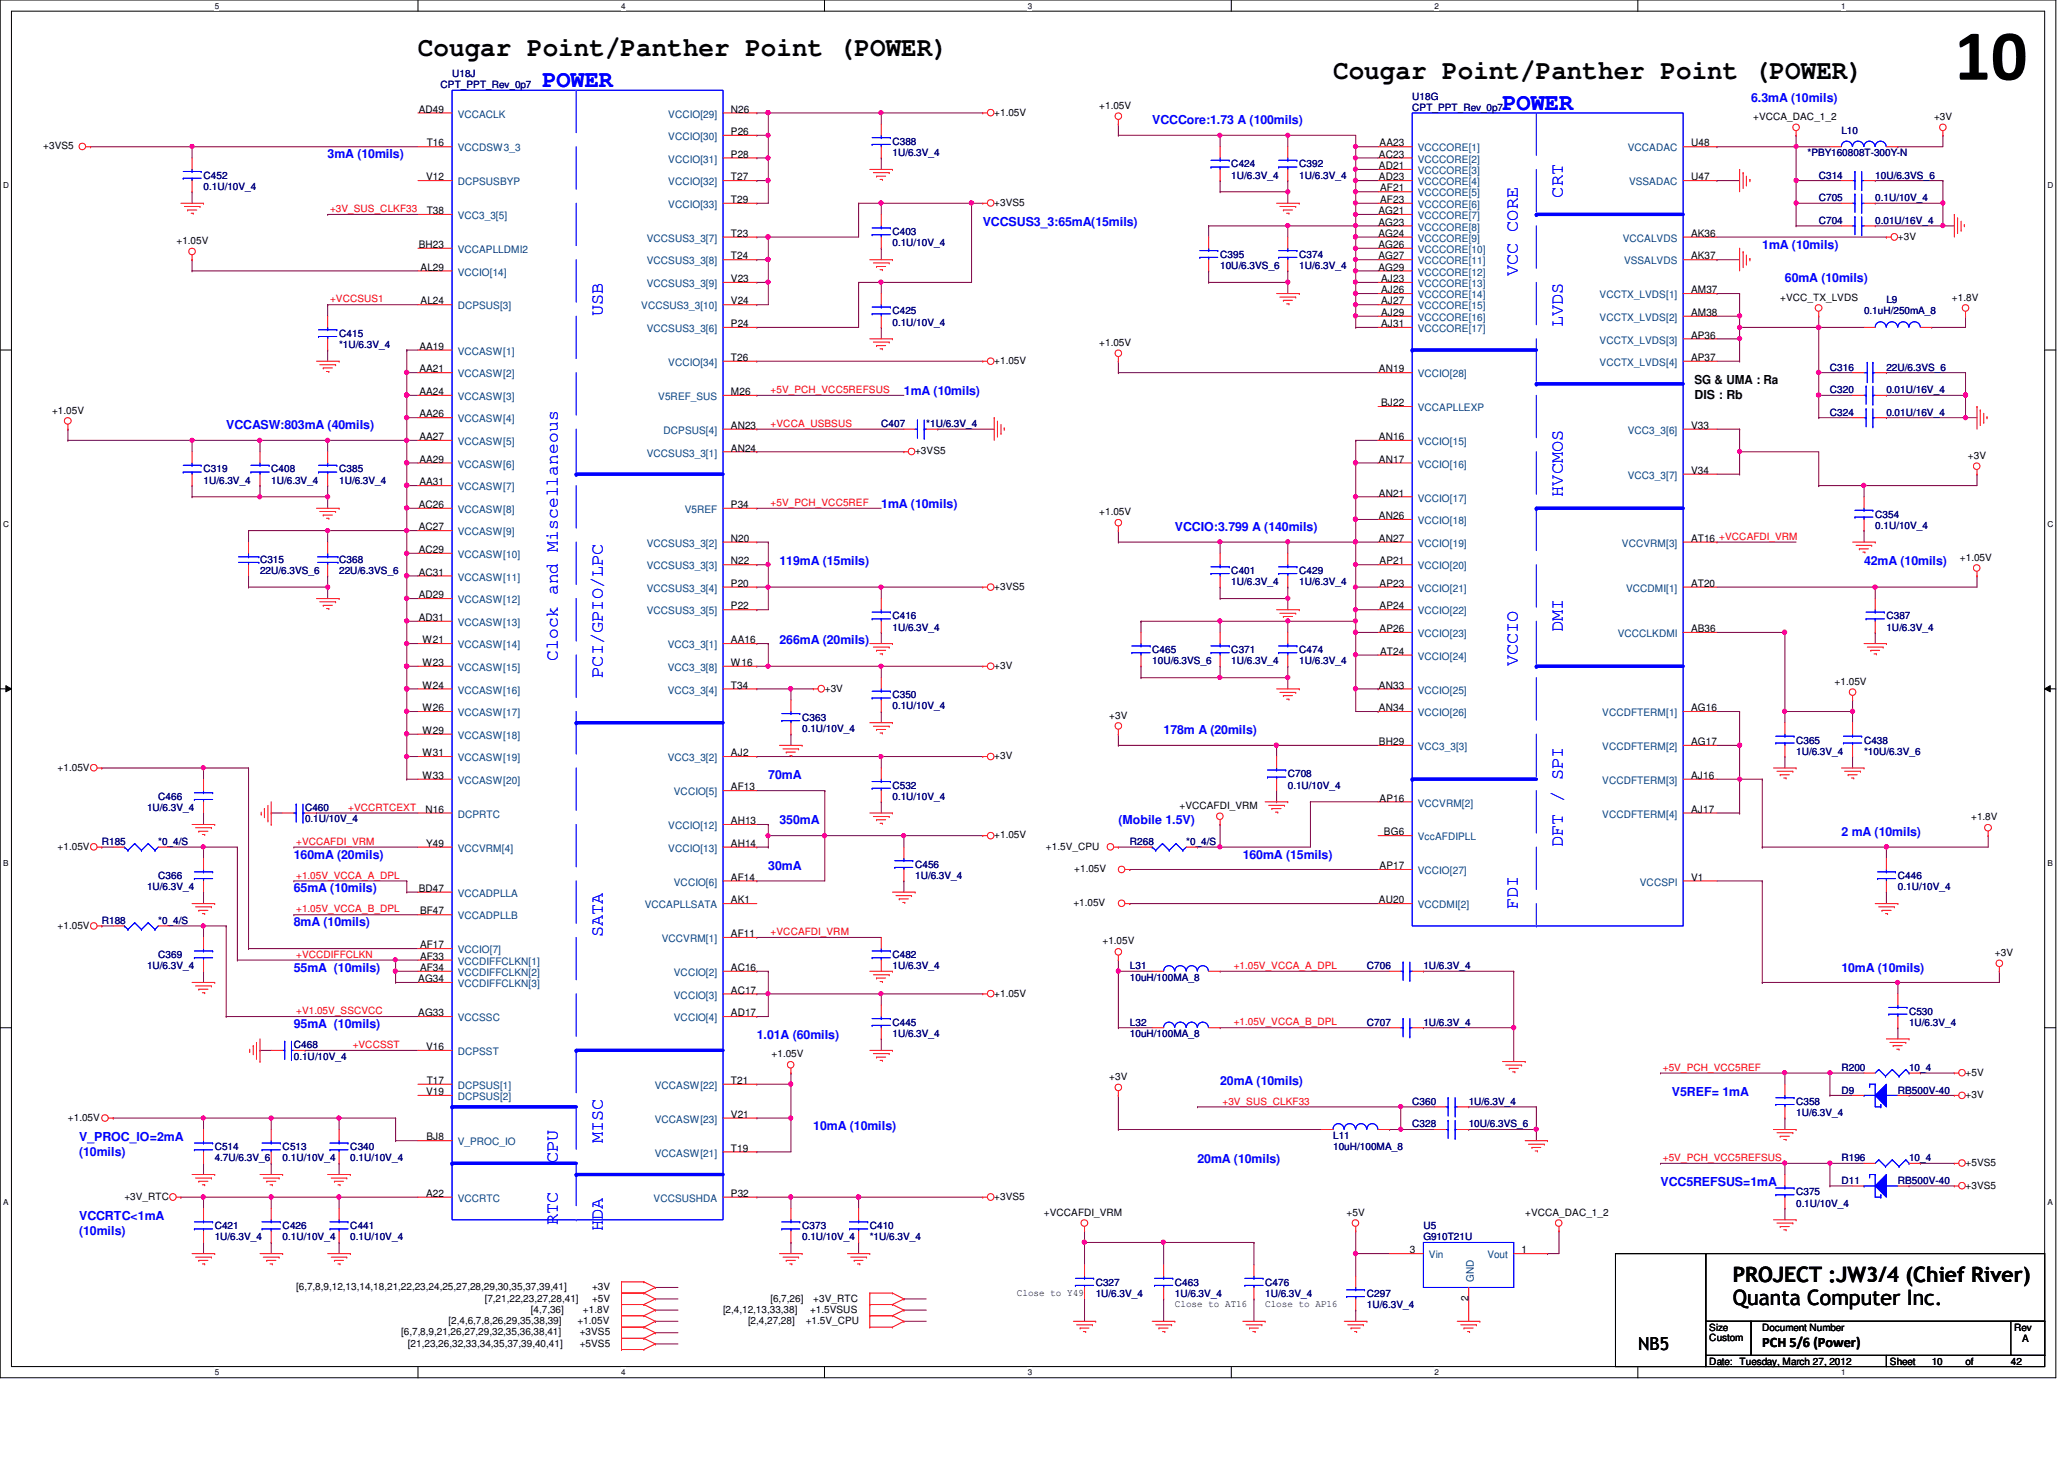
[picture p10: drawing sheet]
<svg xmlns="http://www.w3.org/2000/svg" width="297mm" height="210mm" viewBox="0 0 297 210" stroke-linecap="round" stroke-linejoin="round" font-family="sans-serif">
<defs><g id="words">
<text font-size="10.4" x="281.3" y="11.5">10</text>
<g font-size="3.9">
<text x="60.2" y="8.1">Cougar Point/Panther Point (POWER)</text>
<text x="191.9" y="11.4">Cougar Point/Panther Point (POWER)</text>
</g>
<g font-size="3.4" fill="#00f">
<text x="78.1" y="12.5">POWER</text>
<text x="216.2" y="15.8">POWER</text>
</g>
<g font-size="3">
<text x="249.4" y="184.6">PROJECT :JW3/4 (Chief River)</text>
<text x="249.4" y="187.8">Quanta Computer Inc.</text>
</g>
<g font-size="2.6" fill="#00f">
<text x="224.9" y="28.4" transform="rotate(-90 224.9 28.4)">CRT</text>
<text x="218.4" y="39.8" transform="rotate(-90 218.4 39.8)">VCC CORE</text>
<text x="86.7" y="45.5" transform="rotate(-90 86.7 45.5)">USB</text>
<text x="224.9" y="47.1" transform="rotate(-90 224.9 47.1)">LVDS</text>
<text x="224.9" y="71.5" transform="rotate(-90 224.9 71.5)">HVCMOS</text>
<text x="80.3" y="95.1" transform="rotate(-90 80.3 95.1)">Clock and Miscellaneous</text>
<text x="218.4" y="95.9" transform="rotate(-90 218.4 95.9)">VCCIO</text>
<text x="224.9" y="91" transform="rotate(-90 224.9 91)">DMI</text>
<text x="86.7" y="97.5" transform="rotate(-90 86.7 97.5)">PCI/GPIO/LPC</text>
<text x="224.9" y="121.9" transform="rotate(-90 224.9 121.9)">DFT / SPI</text>
<text x="218.4" y="130.9" transform="rotate(-90 218.4 130.9)">FDI</text>
<text x="86.7" y="134.9" transform="rotate(-90 86.7 134.9)">SATA</text>
<text x="80.3" y="167.4" transform="rotate(-90 80.3 167.4)">CPU</text>
<text x="86.7" y="164.5" transform="rotate(-90 86.7 164.5)">MISC</text>
<text x="80.3" y="176.4" transform="rotate(-90 80.3 176.4)">RTC</text>
<text x="86.7" y="177.2" transform="rotate(-90 86.7 177.2)">HDA</text>
</g>
<text font-size="2.6" x="235.8" y="194.3">NB5</text>
<text font-size="2.1" x="253.6" y="193.8">PCH 5/6 (Power)</text>
<g font-size="1.8" fill="#00f">
<text x="165.8" y="17.9">VCCCore:1.73 A (100mils)</text>
<text x="252" y="14.6">6.3mA (10mils)</text>
<text x="47.2" y="22.8">3mA (10mils)</text>
<text x="141.4" y="32.5">VCCSUS3_3:65mA(15mils)</text>
<text x="253.6" y="35.8">1mA (10mils)</text>
<text x="256.9" y="40.6">60mA (10mils)</text>
<text x="130.1" y="56.9">1mA (10mils)</text>
<text x="32.6" y="61.8">VCCASW:803mA (40mils)</text>
<text x="126.8" y="73.2">1mA (10mils)</text>
<text x="169.1" y="76.4">VCCIO:3.799 A (140mils)</text>
<text x="112.2" y="81.3">119mA (15mils)</text>
<text x="268.3" y="81.3">42mA (10mils)</text>
<text x="112.2" y="92.7">266mA (20mils)</text>
<text x="167.5" y="105.7">178m A (20mils)</text>
<text x="110.6" y="112.2">70mA</text>
<text x="112.2" y="118.7">350mA</text>
<text x="160.9" y="118.7">(Mobile 1.5V)</text>
<text x="42.3" y="123.6">160mA (20mils)</text>
<text x="110.6" y="125.2">30mA</text>
<text x="178.9" y="123.6">160mA (15mils)</text>
<text x="265" y="120.3">2 mA (10mils)</text>
<text x="42.3" y="128.4">65mA (10mils)</text>
<text x="42.3" y="133.3">8mA (10mils)</text>
<text x="42.3" y="139.8">55mA (10mils)</text>
<text x="265" y="139.8">10mA (10mils)</text>
<text x="42.3" y="148">95mA (10mils)</text>
<text x="108.9" y="149.6">1.01A (60mils)</text>
<text x="175.6" y="156.1">20mA (10mils)</text>
<text x="240.6" y="157.7">V5REF= 1mA</text>
<text x="11.4" y="164.2">V_PROC_IO=2mA</text>
<text x="11.4" y="166.3">(10mils)</text>
<text x="117" y="162.6">10mA (10mils)</text>
<text x="172.3" y="167.4">20mA (10mils)</text>
<text x="239" y="170.7">VCC5REFSUS=1mA</text>
<text x="11.4" y="175.6">VCCRTC&lt;1mA</text>
<text x="11.4" y="177.7">(10mils)</text>
</g>
<g font-size="1.8">
<text x="243.9" y="55.3">SG &amp; UMA : Ra</text>
<text x="243.9" y="57.4">DIS : Rb</text>
</g>
<g font-size="1.5">
<text x="60.3" y="16.2">AD49</text>
<text x="105.2" y="16.2">N26</text>
<text x="61.4" y="21.1">T16</text>
<text x="105.2" y="19.4">P26</text>
<text x="105.2" y="22.7">P28</text>
<text x="198.5" y="22.7">AC23</text>
<text x="198.5" y="21.1">AA23</text>
<text x="243.4" y="21.1">U48</text>
<text x="61.3" y="26">V12</text>
<text x="105.2" y="26">T27</text>
<text x="105.2" y="29.2">T29</text>
<text x="198.5" y="24.3">AD21</text>
<text x="198.5" y="26">AD23</text>
<text x="198.6" y="27.6">AF21</text>
<text x="198.6" y="29.2">AF23</text>
<text x="243.4" y="26">U47</text>
<text x="60.3" y="35.7">BH23</text>
<text x="61.4" y="30.8">T38</text>
<text x="105.2" y="34.1">T23</text>
<text x="198.4" y="30.8">AG21</text>
<text x="198.4" y="32.5">AG23</text>
<text x="198.4" y="34.1">AG24</text>
<text x="198.4" y="35.7">AG26</text>
<text x="243.4" y="34.1">AK36</text>
<text x="60.5" y="38.9">AL29</text>
<text x="105.2" y="40.6">V23</text>
<text x="105.2" y="37.3">T24</text>
<text x="198.4" y="37.3">AG27</text>
<text x="198.4" y="38.9">AG29</text>
<text x="198.8" y="40.6">AJ23</text>
<text x="243.4" y="37.3">AK37</text>
<text x="60.5" y="43.8">AL24</text>
<text x="105.2" y="47.1">P24</text>
<text x="105.2" y="43.8">V24</text>
<text x="198.8" y="42.2">AJ26</text>
<text x="198.8" y="43.8">AJ27</text>
<text x="198.8" y="45.5">AJ29</text>
<text x="198.8" y="47.1">AJ31</text>
<text x="243.4" y="42.2">AM37</text>
<text x="243.4" y="45.5">AM38</text>
<text x="60.4" y="50.3">AA19</text>
<text x="60.4" y="53.6">AA21</text>
<text x="105.2" y="51.9">T26</text>
<text x="198.5" y="53.6">AN19</text>
<text x="243.4" y="51.9">AP37</text>
<text x="243.4" y="48.7">AP36</text>
<text x="60.4" y="56.9">AA24</text>
<text x="105.2" y="56.9">M26</text>
<text x="198.8" y="58.5">BJ22</text>
<text x="60.4" y="63.3">AA27</text>
<text x="60.4" y="60.1">AA26</text>
<text x="105.2" y="61.7">AN23</text>
<text x="105.2" y="65">AN24</text>
<text x="198.5" y="63.3">AN16</text>
<text x="243.4" y="61.7">V33</text>
<text x="60.4" y="66.6">AA29</text>
<text x="60.4" y="69.8">AA31</text>
<text x="198.5" y="71.5">AN21</text>
<text x="198.5" y="66.6">AN17</text>
<text x="243.4" y="68.2">V34</text>
<text x="60.3" y="73.1">AC26</text>
<text x="60.3" y="76.3">AC27</text>
<text x="105.2" y="73.1">P34</text>
<text x="105.2" y="78">N20</text>
<text x="198.5" y="74.7">AN26</text>
<text x="198.5" y="78">AN27</text>
<text x="243.4" y="78">AT16 +VCCAFDI_VRM</text>
<text x="60.3" y="79.6">AC29</text>
<text x="60.3" y="82.8">AC31</text>
<text x="105.2" y="81.2">N22</text>
<text x="198.5" y="81.2">AP21</text>
<text x="60.3" y="86.1">AD29</text>
<text x="60.3" y="89.4">AD31</text>
<text x="105.2" y="84.5">P20</text>
<text x="105.2" y="87.7">P22</text>
<text x="198.5" y="84.5">AP23</text>
<text x="198.5" y="87.7">AP24</text>
<text x="243.4" y="84.5">AT20</text>
<text x="60.8" y="92.6">W21</text>
<text x="60.8" y="95.8">W23</text>
<text x="105.2" y="92.6">AA16</text>
<text x="105.2" y="95.8">W16</text>
<text x="198.5" y="91">AP26</text>
<text x="198.6" y="94.2">AT24</text>
<text x="243.4" y="91">AB36</text>
<text x="60.8" y="99.1">W24</text>
<text x="105.2" y="99.1">T34</text>
<text x="198.5" y="99.1">AN33</text>
<text x="60.8" y="102.4">W26</text>
<text x="60.8" y="105.6">W29</text>
<text x="198.5" y="107.2">BH29</text>
<text x="198.5" y="102.4">AN34</text>
<text x="243.4" y="107.2">AG17</text>
<text x="243.4" y="102.4">AG16</text>
<text x="60.8" y="108.8">W31</text>
<text x="60.8" y="112.1">W33</text>
<text x="105.2" y="113.7">AF13</text>
<text x="105.2" y="108.8">AJ2</text>
<text x="243.4" y="112.1">AJ16</text>
<text x="61.3" y="117">N16</text>
<text x="105.2" y="118.6">AH13</text>
<text x="198.5" y="115.4">AP16</text>
<text x="243.4" y="117">AJ17</text>
<text x="61.3" y="121.9">Y49</text>
<text x="105.2" y="121.9">AH14</text>
<text x="198.5" y="125.1">AP17</text>
<text x="199.2" y="120.2">BG6</text>
<text x="60.3" y="128.4">BD47</text>
<text x="60.4" y="131.6">BF47</text>
<text x="105.2" y="126.7">AF14</text>
<text x="105.2" y="130">AK1</text>
<text x="198.5" y="130">AU20</text>
<text x="243.4" y="126.7">V1</text>
<text x="60.4" y="136.5">AF17</text>
<text x="105.2" y="134.9">AF11</text>
<text x="60.2" y="141.4">AG34</text>
<text x="60.4" y="138.1">AF33</text>
<text x="60.4" y="139.7">AF34</text>
<text x="105.2" y="139.7">AC16</text>
<text x="105.2" y="143">AC17</text>
<text x="60.2" y="146.3">AG33</text>
<text x="105.2" y="146.3">AD17</text>
<text x="61.3" y="151.1">V16</text>
<text x="61.4" y="156">T17</text>
<text x="105.2" y="156">T21</text>
<text x="61.3" y="157.6">V19</text>
<text x="105.2" y="160.9">V21</text>
<text x="61.4" y="164.1">BJ8</text>
<text x="105.2" y="165.7">T19</text>
<text x="61.3" y="172.3">A22</text>
<text x="105.2" y="172.3">P32</text>
<text x="202.9" y="180.4">3</text>
<text x="219" y="180.4">1</text>
<text x="211.3" y="187.2" transform="rotate(-90 211.3 187.2)">2</text>
</g>
<g font-size="1.5" fill="#004080">
<text x="65.9" y="16.9">VCCACLK</text>
<text x="96.2" y="16.9">VCCIO[29]</text>
<text x="65.9" y="21.8">VCCDSW3_3</text>
<text x="96.2" y="20.2">VCCIO[30]</text>
<text x="96.2" y="23.4">VCCIO[31]</text>
<text x="204" y="21.8">VCCCORE[1]</text>
<text x="204" y="23.4">VCCCORE[2]</text>
<text x="234.3" y="21.8">VCCADAC</text>
<text x="65.9" y="26.7">DCPSUSBYP</text>
<text x="96.2" y="26.7">VCCIO[32]</text>
<text x="96.2" y="29.9">VCCIO[33]</text>
<text x="204" y="25.1">VCCCORE[3]</text>
<text x="204" y="26.7">VCCCORE[4]</text>
<text x="204" y="28.3">VCCCORE[5]</text>
<text x="204" y="29.9">VCCCORE[6]</text>
<text x="234.4" y="26.7">VSSADAC</text>
<text x="65.9" y="31.5">VCC3_3[5]</text>
<text x="93.1" y="34.8">VCCSUS3_3[7]</text>
<text x="204" y="31.5">VCCCORE[7]</text>
<text x="204" y="33.2">VCCCORE[8]</text>
<text x="204" y="34.8">VCCCORE[9]</text>
<text x="233.5" y="34.8">VCCALVDS</text>
<text x="65.9" y="39.7">VCCIO[14]</text>
<text x="65.9" y="36.4">VCCAPLLDMI2</text>
<text x="93.1" y="41.3">VCCSUS3_3[9]</text>
<text x="93.1" y="38.1">VCCSUS3_3[8]</text>
<text x="204" y="36.4">VCCCORE[10]</text>
<text x="204" y="38.1">VCCCORE[11]</text>
<text x="204" y="39.7">VCCCORE[12]</text>
<text x="204" y="41.3">VCCCORE[13]</text>
<text x="233.7" y="38.1">VSSALVDS</text>
<text x="65.9" y="44.5">DCPSUS[3]</text>
<text x="92.3" y="44.5">VCCSUS3_3[10]</text>
<text x="93.1" y="47.8">VCCSUS3_3[6]</text>
<text x="204" y="42.9">VCCCORE[14]</text>
<text x="204" y="44.5">VCCCORE[15]</text>
<text x="204" y="46.2">VCCCORE[16]</text>
<text x="204" y="47.8">VCCCORE[17]</text>
<text x="230.2" y="42.9">VCCTX_LVDS[1]</text>
<text x="230.2" y="46.2">VCCTX_LVDS[2]</text>
<text x="65.9" y="51.1">VCCASW[1]</text>
<text x="96.2" y="52.7">VCCIO[34]</text>
<text x="230.2" y="52.7">VCCTX_LVDS[4]</text>
<text x="230.2" y="49.4">VCCTX_LVDS[3]</text>
<text x="65.9" y="54.3">VCCASW[2]</text>
<text x="65.9" y="57.6">VCCASW[3]</text>
<text x="94.7" y="57.6">V5REF_SUS</text>
<text x="204" y="59.2">VCCAPLLEXP</text>
<text x="204" y="54.3">VCCIO[28]</text>
<text x="65.9" y="64.1">VCCASW[5]</text>
<text x="65.9" y="60.8">VCCASW[4]</text>
<text x="93.1" y="65.7">VCCSUS3_3[1]</text>
<text x="95.5" y="62.4">DCPSUS[4]</text>
<text x="204" y="64.1">VCCIO[15]</text>
<text x="234.3" y="62.4">VCC3_3[6]</text>
<text x="65.9" y="67.3">VCCASW[6]</text>
<text x="65.9" y="70.6">VCCASW[7]</text>
<text x="204" y="67.3">VCCIO[16]</text>
<text x="234.3" y="68.9">VCC3_3[7]</text>
<text x="65.9" y="73.8">VCCASW[8]</text>
<text x="65.9" y="77">VCCASW[9]</text>
<text x="98.5" y="73.8">V5REF</text>
<text x="204" y="72.2">VCCIO[17]</text>
<text x="204" y="75.4">VCCIO[18]</text>
<text x="65.9" y="80.3">VCCASW[10]</text>
<text x="65.9" y="83.6">VCCASW[11]</text>
<text x="93.1" y="78.7">VCCSUS3_3[2]</text>
<text x="93.1" y="82">VCCSUS3_3[3]</text>
<text x="204" y="78.7">VCCIO[19]</text>
<text x="204" y="82">VCCIO[20]</text>
<text x="233.4" y="78.7">VCCVRM[3]</text>
<text x="65.9" y="86.8">VCCASW[12]</text>
<text x="93.1" y="85.2">VCCSUS3_3[4]</text>
<text x="93.1" y="88.4">VCCSUS3_3[5]</text>
<text x="204" y="85.2">VCCIO[21]</text>
<text x="204" y="88.4">VCCIO[22]</text>
<text x="234" y="85.2">VCCDMI[1]</text>
<text x="65.9" y="90.1">VCCASW[13]</text>
<text x="65.9" y="93.3">VCCASW[14]</text>
<text x="96.1" y="93.3">VCC3_3[1]</text>
<text x="204" y="91.7">VCCIO[23]</text>
<text x="204" y="95">VCCIO[24]</text>
<text x="232.8" y="91.7">VCCCLKDMI</text>
<text x="65.9" y="96.6">VCCASW[15]</text>
<text x="65.9" y="99.8">VCCASW[16]</text>
<text x="96.1" y="99.8">VCC3_3[4]</text>
<text x="96.1" y="96.6">VCC3_3[8]</text>
<text x="204" y="99.8">VCCIO[25]</text>
<text x="65.9" y="103.1">VCCASW[17]</text>
<text x="65.9" y="106.3">VCCASW[18]</text>
<text x="204" y="107.9">VCC3_3[3]</text>
<text x="204" y="103.1">VCCIO[26]</text>
<text x="230.6" y="107.9">VCCDFTERM[2]</text>
<text x="230.6" y="103.1">VCCDFTERM[1]</text>
<text x="65.9" y="109.6">VCCASW[19]</text>
<text x="65.9" y="112.8">VCCASW[20]</text>
<text x="96.1" y="109.6">VCC3_3[2]</text>
<text x="230.6" y="112.8">VCCDFTERM[3]</text>
<text x="65.9" y="117.7">DCPRTC</text>
<text x="96.2" y="119.3">VCCIO[12]</text>
<text x="97" y="114.5">VCCIO[5]</text>
<text x="204" y="116.1">VCCVRM[2]</text>
<text x="230.6" y="117.7">VCCDFTERM[4]</text>
<text x="65.9" y="122.6">VCCVRM[4]</text>
<text x="96.2" y="122.6">VCCIO[13]</text>
<text x="204" y="120.9">VccAFDIPLL</text>
<text x="204" y="125.8">VCCIO[27]</text>
<text x="65.9" y="129.1">VCCADPLLA</text>
<text x="92.8" y="130.7">VCCAPLLSATA</text>
<text x="97" y="127.5">VCCIO[6]</text>
<text x="204" y="130.7">VCCDMI[2]</text>
<text x="236" y="127.5">VCCSPI</text>
<text x="65.9" y="132.3">VCCADPLLB</text>
<text x="65.9" y="137.2">VCCIO[7]</text>
<text x="95.2" y="135.6">VCCVRM[1]</text>
<text x="65.9" y="138.9">VCCDIFFCLKN[1]</text>
<text x="65.9" y="140.5">VCCDIFFCLKN[2]</text>
<text x="65.9" y="142.1">VCCDIFFCLKN[3]</text>
<text x="97" y="140.5">VCCIO[2]</text>
<text x="97" y="143.7">VCCIO[3]</text>
<text x="65.9" y="147">VCCSSC</text>
<text x="97" y="147">VCCIO[4]</text>
<text x="65.9" y="151.8">DCPSST</text>
<text x="65.9" y="156.7">DCPSUS[1]</text>
<text x="65.9" y="158.3">DCPSUS[2]</text>
<text x="94.2" y="156.7">VCCASW[22]</text>
<text x="94.2" y="161.6">VCCASW[23]</text>
<text x="65.9" y="164.8">V_PROC_IO</text>
<text x="94.2" y="166.5">VCCASW[21]</text>
<text x="65.9" y="173">VCCRTC</text>
<text x="94.1" y="173">VCCSUSHDA</text>
<text x="205.7" y="181.1">Vin</text>
<text x="212.1" y="184.5" transform="rotate(-90 212.1 184.5)">GND</text>
<text x="214.1" y="181.1">Vout</text>
</g>
<g font-size="1.4" fill="#000080">
<text x="65.1" y="11.1">U18J</text>
<text x="63.4" y="12.7">CPT_PPT_Rev_0p7</text>
<text x="203.2" y="14.4">U18G</text>
<text x="203.2" y="16">CPT_PPT_Rev_0p7</text>
<text x="128.4" y="20.8">C388</text>
<text x="128.4" y="22.5">1U/6.3V_4</text>
<text x="260.1" y="22.5">*PBY160808T-300Y-N</text>
<text x="265" y="19.2">L10</text>
<text x="29.3" y="25.7">C452</text>
<text x="29.3" y="27.3">0.1U/10V_4</text>
<text x="177.2" y="24.1">C424</text>
<text x="177.2" y="25.7">1U/6.3V_4</text>
<text x="187" y="24.1">C392</text>
<text x="187" y="25.7">1U/6.3V_4</text>
<text x="261.7" y="25.7">C314</text>
<text x="261.7" y="29">C705</text>
<text x="269.9" y="25.7">10U/6.3VS_6</text>
<text x="269.9" y="29">0.1U/10V_4</text>
<text x="128.4" y="33.9">C403</text>
<text x="128.4" y="35.5">0.1U/10V_4</text>
<text x="261.7" y="32.2">C704</text>
<text x="269.9" y="32.2">0.01U/16V_4</text>
<text x="175.6" y="37.1">C395</text>
<text x="175.6" y="38.7">10U/6.3VS_6</text>
<text x="187" y="37.1">C374</text>
<text x="187" y="38.7">1U/6.3V_4</text>
<text x="128.4" y="45.2">C425</text>
<text x="128.4" y="46.9">0.1U/10V_4</text>
<text x="268.3" y="45.2">0.1uH/250mA_8</text>
<text x="271.5" y="43.6">L9</text>
<text x="48.8" y="48.5">C415</text>
<text x="48.8" y="50.1">*1U/6.3V_4</text>
<text x="263.4" y="53.3">C316</text>
<text x="271.5" y="53.3">22U/6.3VS_6</text>
<text x="263.4" y="59.9">C324</text>
<text x="263.4" y="56.6">C320</text>
<text x="271.5" y="59.9">0.01U/16V_4</text>
<text x="271.5" y="56.6">0.01U/16V_4</text>
<text x="126.8" y="61.5">C407</text>
<text x="133.3" y="61.5">*1U/6.3V_4</text>
<text x="29.3" y="68">C319</text>
<text x="29.3" y="69.6">1U/6.3V_4</text>
<text x="39" y="68">C408</text>
<text x="39" y="69.6">1U/6.3V_4</text>
<text x="48.8" y="68">C385</text>
<text x="48.8" y="69.6">1U/6.3V_4</text>
<text x="269.9" y="74.5">C354</text>
<text x="269.9" y="76.1">0.1U/10V_4</text>
<text x="37.4" y="81">C315</text>
<text x="37.4" y="82.6">22U/6.3VS_6</text>
<text x="48.8" y="81">C368</text>
<text x="48.8" y="82.6">22U/6.3VS_6</text>
<text x="177.2" y="82.6">C401</text>
<text x="187" y="82.6">C429</text>
<text x="128.4" y="89.1">C416</text>
<text x="177.2" y="84.2">1U/6.3V_4</text>
<text x="187" y="84.2">1U/6.3V_4</text>
<text x="271.5" y="89.1">C387</text>
<text x="128.4" y="90.8">1U/6.3V_4</text>
<text x="165.8" y="94">C465</text>
<text x="165.8" y="95.6">10U/6.3VS_6</text>
<text x="177.2" y="94">C371</text>
<text x="177.2" y="95.6">1U/6.3V_4</text>
<text x="187" y="94">C474</text>
<text x="187" y="95.6">1U/6.3V_4</text>
<text x="271.5" y="90.8">1U/6.3V_4</text>
<text x="128.4" y="100.5">C350</text>
<text x="115.4" y="103.8">C363</text>
<text x="115.4" y="105.4">0.1U/10V_4</text>
<text x="128.4" y="102.1">0.1U/10V_4</text>
<text x="258.5" y="107">C365</text>
<text x="268.3" y="107">C438</text>
<text x="128.4" y="113.5">C532</text>
<text x="185.3" y="111.9">C708</text>
<text x="185.3" y="113.5">0.1U/10V_4</text>
<text x="258.5" y="108.6">1U/6.3V_4</text>
<text x="268.3" y="108.6">*10U/6.3V_6</text>
<text x="21.2" y="116.8">1U/6.3V_4</text>
<text x="22.8" y="115.1">C466</text>
<text x="43.9" y="116.8">C460</text>
<text x="43.9" y="118.4">0.1U/10V_4</text>
<text x="128.4" y="115.1">0.1U/10V_4</text>
<text x="14.6" y="121.6">R185</text>
<text x="22.8" y="121.6">*0_4/S</text>
<text x="131.7" y="124.9">C456</text>
<text x="162.6" y="121.6">R268</text>
<text x="170.7" y="121.6">*0_4/S</text>
<text x="21.2" y="128.1">1U/6.3V_4</text>
<text x="22.8" y="126.5">C366</text>
<text x="131.7" y="126.5">1U/6.3V_4</text>
<text x="273.1" y="126.5">C446</text>
<text x="273.1" y="128.1">0.1U/10V_4</text>
<text x="14.6" y="133">R188</text>
<text x="22.8" y="137.9">C369</text>
<text x="22.8" y="133">*0_4/S</text>
<text x="128.4" y="137.9">C482</text>
<text x="21.2" y="139.5">1U/6.3V_4</text>
<text x="128.4" y="139.5">1U/6.3V_4</text>
<text x="162.6" y="139.5">L31</text>
<text x="162.6" y="141.1">10uH/100MA_8</text>
<text x="196.7" y="139.5">C706</text>
<text x="204.8" y="139.5">1U/6.3V_4</text>
<text x="128.4" y="147.7">C445</text>
<text x="128.4" y="149.3">1U/6.3V_4</text>
<text x="162.6" y="147.7">L32</text>
<text x="162.6" y="149.3">10uH/100MA_8</text>
<text x="196.7" y="147.7">C707</text>
<text x="204.8" y="147.7">1U/6.3V_4</text>
<text x="274.7" y="146">C530</text>
<text x="274.7" y="147.7">1U/6.3V_4</text>
<text x="42.3" y="150.9">C468</text>
<text x="42.3" y="152.5">0.1U/10V_4</text>
<text x="265" y="154.1">R200</text>
<text x="274.7" y="154.1">10_4</text>
<text x="203.2" y="159">C360</text>
<text x="211.4" y="159">1U/6.3V_4</text>
<text x="258.5" y="159">C358</text>
<text x="258.5" y="160.7">1U/6.3V_4</text>
<text x="265" y="157.4">D9</text>
<text x="273.1" y="157.4">RB500V-40</text>
<text x="30.9" y="165.5">C514</text>
<text x="30.9" y="167.1">4.7U/6.3V_6</text>
<text x="40.7" y="165.5">C513</text>
<text x="40.7" y="167.1">0.1U/10V_4</text>
<text x="50.4" y="165.5">C340</text>
<text x="50.4" y="167.1">0.1U/10V_4</text>
<text x="191.9" y="163.9">L11</text>
<text x="191.9" y="165.5">10uH/100MA_8</text>
<text x="203.2" y="162.3">C328</text>
<text x="211.4" y="162.3">10U/6.3VS_6</text>
<text x="265" y="167.1">R196</text>
<text x="274.7" y="167.1">10_4</text>
<text x="258.5" y="172">C375</text>
<text x="258.5" y="173.7">0.1U/10V_4</text>
<text x="265" y="170.4">D11</text>
<text x="273.1" y="170.4">RB500V-40</text>
<text x="30.9" y="176.9">C421</text>
<text x="30.9" y="178.5">1U/6.3V_4</text>
<text x="40.7" y="176.9">C426</text>
<text x="40.7" y="178.5">0.1U/10V_4</text>
<text x="50.4" y="176.9">C441</text>
<text x="50.4" y="178.5">0.1U/10V_4</text>
<text x="115.4" y="176.9">C373</text>
<text x="115.4" y="178.5">0.1U/10V_4</text>
<text x="125.2" y="176.9">C410</text>
<text x="125.2" y="178.5">*1U/6.3V_4</text>
<text x="204.8" y="176.9">U5</text>
<text x="204.8" y="178.5">G910T21U</text>
<text x="157.7" y="185">C327</text>
<text x="169.1" y="185">C463</text>
<text x="182.1" y="185">C476</text>
<text x="157.7" y="186.6">1U/6.3V_4</text>
<text x="169.1" y="186.6">1U/6.3V_4</text>
<text x="182.1" y="186.6">1U/6.3V_4</text>
<text x="196.7" y="186.6">C297</text>
<text x="196.7" y="188.3">1U/6.3V_4</text>
</g>
<g font-size="1.4">
<text x="143.1" y="16.6">+1.05V</text>
<text x="158.2" y="15.7">+1.05V</text>
<text x="252.3" y="17.3">+VCCA_DAC_1_2</text>
<text x="278.3" y="17.3">+3V</text>
<text x="6.2" y="21.5">+3VS5</text>
<text x="143.1" y="29.6">+3VS5</text>
<text x="25.4" y="35.1">+1.05V</text>
<text x="273.1" y="34.5">+3V</text>
<text x="256.2" y="43.3">+VCC_TX_LVDS</text>
<text x="280.9" y="43.3">+1.8V</text>
<text x="143.1" y="52.4">+1.05V</text>
<text x="158.2" y="49.8">+1.05V</text>
<text x="7.5" y="59.5">+1.05V</text>
<text x="131.7" y="65.4">+3VS5</text>
<text x="283.2" y="66">+3V</text>
<text x="158.2" y="74.2">+1.05V</text>
<text x="282.1" y="80.7">+1.05V</text>
<text x="143.1" y="84.9">+3VS5</text>
<text x="118.7" y="99.5">+3V</text>
<text x="143.1" y="96.3">+3V</text>
<text x="264" y="98.6">+1.05V</text>
<text x="159.6" y="103.4">+3V</text>
<text x="8.3" y="110.9">+1.05V</text>
<text x="143.1" y="109.3">+3V</text>
<text x="169.8" y="116.4">+VCCAFDI_VRM</text>
<text x="283.7" y="118.1">+1.8V</text>
<text x="8.3" y="122.3">+1.05V</text>
<text x="143.1" y="120.6">+1.05V</text>
<text x="150.5" y="122.3">+1.5V_CPU</text>
<text x="154.6" y="125.5">+1.05V</text>
<text x="154.5" y="130.4">+1.05V</text>
<text x="8.3" y="133.6">+1.05V</text>
<text x="158.7" y="135.9">+1.05V</text>
<text x="287.1" y="137.6">+3V</text>
<text x="143.1" y="143.4">+1.05V</text>
<text x="111" y="152.2">+1.05V</text>
<text x="159.6" y="155.4">+3V</text>
<text x="282.9" y="154.8">+5V</text>
<text x="9.8" y="161.3">+1.05V</text>
<text x="282.9" y="158">+3V</text>
<text x="282.9" y="167.8">+5VS5</text>
<text x="17.9" y="172.7">+3V_RTC</text>
<text x="143.1" y="172.7">+3VS5</text>
<text x="282.9" y="171.1">+3VS5</text>
<text x="150.2" y="175">+VCCAFDI_VRM</text>
<text x="193.8" y="175">+5V</text>
<text x="219.5" y="175">+VCCA_DAC_1_2</text>
<text x="42.6" y="185.7">[6,7,8,9,12,13,14,18,21,22,23,24,25,27,28,29,30,35,37,39,41]</text>
<text x="85.2" y="185.7">+3V</text>
<text x="64.6" y="190.5">[2,4,6,7,8,26,29,35,38,39]</text>
<text x="69.8" y="187.3">[7,21,22,23,27,28,41]</text>
<text x="76.4" y="188.9">[4,7,36]</text>
<text x="83.1" y="190.5">+1.05V</text>
<text x="83.9" y="188.9">+1.8V</text>
<text x="85.2" y="187.3">+5V</text>
<text x="104.1" y="188.9">[2,4,12,13,33,38]</text>
<text x="107.7" y="190.5">[2,4,27,28]</text>
<text x="110.9" y="187.3">[6,7,26]</text>
<text x="115.9" y="190.5">+1.5V_CPU</text>
<text x="116.6" y="188.9">+1.5VSUS</text>
<text x="117" y="187.3">+3V_RTC</text>
<text x="146.3" y="186.5">Close to Y49</text>
<text x="169.1" y="188.1">Close to AT16</text>
<text x="182.1" y="188.1">Close to AP16</text>
<text x="246" y="191.5">Size</text>
<text x="253.6" y="191.5">Document Number</text>
<text x="289.9" y="191.5">Rev</text>
<text x="57.7" y="192.2">[6,7,8,9,21,26,27,29,32,35,36,38,41]</text>
<text x="58.7" y="193.8">[21,23,26,32,33,34,35,37,39,40,41]</text>
<text x="83.4" y="192.2">+3VS5</text>
<text x="83.4" y="193.8">+5VS5</text>
<text x="246" y="196.4">Date: Tuesday, March 27, 2012</text>
<text x="246" y="193">Custom</text>
<text x="272" y="196.4">Sheet</text>
<text x="278" y="196.4">10</text>
<text x="282.9" y="196.4">of</text>
<text x="289.4" y="196.4">42</text>
<text x="291" y="193.2">A</text>
</g>
<g font-size="1.4" fill="#f00">
<text x="47.5" y="30.5">+3V_SUS_CLKF33</text>
<text x="47.5" y="43.5">+VCCSUS1</text>
<text x="110.9" y="56.6">+5V_PCH_VCC5REFSUS</text>
<text x="110.9" y="61.4">+VCCA_USBSUS</text>
<text x="110.9" y="72.8">+5V_PCH_VCC5REF</text>
<text x="50.1" y="116.7">+VCCRTCEXT</text>
<text x="42.6" y="121.6">+VCCAFDI_VRM</text>
<text x="42.6" y="131.3">+1.05V_VCCA_B_DPL</text>
<text x="42.6" y="126.4">+1.05V_VCCA_A_DPL</text>
<text x="42.6" y="137.8">+VCCDIFFCLKN</text>
<text x="110.9" y="134.6">+VCCAFDI_VRM</text>
<text x="177.5" y="139.4">+1.05V_VCCA_A_DPL</text>
<text x="42.6" y="146">+V1.05V_SSCVCC</text>
<text x="177.5" y="147.6">+1.05V_VCCA_B_DPL</text>
<text x="50.8" y="150.8">+VCCSST</text>
<text x="239.3" y="154.1">+5V_PCH_VCC5REF</text>
<text x="175.9" y="159">+3V_SUS_CLKF33</text>
<text x="239.3" y="167.1">+5V_PCH_VCC5REFSUS</text>
</g>
<g font-size="1.2">
<text x="30.9" y="1.2">5</text>
<text x="89.4" y="1.2">4</text>
<text x="147.9" y="1.2">3</text>
<text x="206.5" y="1.2">2</text>
<text x="265" y="1.2">1</text>
<text x=".5" y="27.1">D</text>
<text x="294.7" y="27.1">D</text>
<text x=".5" y="75.8">C</text>
<text x="294.7" y="75.8">C</text>
<text x=".5" y="124.6">B</text>
<text x="294.7" y="124.6">B</text>
<text x=".5" y="173.4">A</text>
<text x="294.7" y="173.4">A</text>
<text x="30.9" y="197.9">5</text>
<text x="89.4" y="197.9">4</text>
<text x="147.9" y="197.9">3</text>
<text x="206.5" y="197.9">2</text>
<text x="265" y="197.9">1</text>
</g>
</g></defs>
<path d="M0 0h295.9v198.3h-295.9zM1.6 1.6h292.7v195.1h-292.7z" fill="none" stroke="#000" stroke-width=".14"/>
<g fill="#fff">
<path d="M30.9 .2h.6v1.3h-.6z"/>
<path d="M30.9 196.8h.6v1.4h-.6z"/>
</g>
<path d="M60.2 0v1.6M60.2 196.7v1.6" fill="none" stroke="#000" stroke-width=".14"/>
<g fill="#fff">
<path d="M89.4 .2h.6v1.3h-.6z"/>
<path d="M89.4 196.8h.6v1.4h-.6z"/>
</g>
<path d="M118.7 0v1.6M118.7 196.7v1.6" fill="none" stroke="#000" stroke-width=".14"/>
<g fill="#fff">
<path d="M147.9 .2h.6v1.3h-.6z"/>
<path d="M147.9 196.8h.6v1.4h-.6z"/>
</g>
<path d="M177.2 0v1.6M177.2 196.7v1.6" fill="none" stroke="#000" stroke-width=".14"/>
<g fill="#fff">
<path d="M206.5 .2h.5v1.3h-.5z"/>
<path d="M206.5 196.8h.5v1.4h-.5z"/>
</g>
<path d="M235.7 0v1.6M235.7 196.7v1.6" fill="none" stroke="#000" stroke-width=".14"/>
<g fill="#fff">
<path d="M265 .2h.6v1.3h-.6z"/>
<path d="M265 196.8h.6v1.4h-.6z"/>
<path d="M.5 26h.8v1.3h-.8z"/>
<path d="M294.7 26h.8v1.3h-.8z"/>
<path d="M.5 74.8h.8v1.3h-.8z"/>
<path d="M294.7 74.8h.8v1.3h-.8z"/>
</g>
<path d="M0 50.4h1.6M294.3 50.4h1.6" fill="none" stroke="#000" stroke-width=".14"/>
<g fill="#fff">
<path d="M.5 123.5h.7v1.3h-.7z"/>
<path d="M294.7 123.5h.7v1.3h-.7z"/>
</g>
<path d="M0 99.1h1.6M.8 98.7l.8 .4-.8 .5zM294.3 99.1l.8-.4v.9zM294.3 99.1h1.6" fill="none" stroke="#000" stroke-width=".14"/>
<path d="M.8 98.7l.8 .4-.8 .5zM294.3 99.1l.8-.4v.9z" fill="#000"/>
<g fill="#fff">
<path d="M.5 172.3h.7v1.3h-.7z"/>
<path d="M294.7 172.3h.7v1.3h-.7z"/>
</g>
<path d="M0 147.9h1.6M294.3 147.9h1.6" fill="none" stroke="#000" stroke-width=".14"/>
<path d="M108.9 26h.1M108.9 26h1.7M110.6 26h.1M110.6 26v3.3" fill="none" stroke="#800040" stroke-width=".14"/>
<circle cx="110.5" cy="26" r=".31" fill="#f0f"/>
<circle cx="110.5" cy="26" r=".31" fill="none" stroke="#f0f" stroke-width=".14"/>
<path d="M58.5 92.6h.1M58.5 92.6v3.3" fill="none" stroke="#800040" stroke-width=".14"/>
<circle cx="58.5" cy="95.9" r=".31" fill="#f0f"/>
<circle cx="58.5" cy="95.9" r=".31" fill="none" stroke="#f0f" stroke-width=".14"/>
<circle cx="58.5" cy="92.6" r=".31" fill="#f0f"/>
<circle cx="58.5" cy="92.6" r=".31" fill="none" stroke="#f0f" stroke-width=".14"/>
<path d="M58.5 95.9h.1M58.5 95.9v3.2" fill="none" stroke="#800040" stroke-width=".14"/>
<circle cx="58.5" cy="99.1" r=".32" fill="#f0f"/>
<circle cx="58.5" cy="99.1" r=".32" fill="none" stroke="#f0f" stroke-width=".14"/>
<circle cx="58.5" cy="95.9" r=".31" fill="#f0f"/>
<circle cx="58.5" cy="95.9" r=".31" fill="none" stroke="#f0f" stroke-width=".14"/>
<path d="M58.5 89.4h.1M58.5 92.6h.1M58.5 95.9h.1M58.5 99.1h.1M58.5 89.4h1.7M58.5 92.6h1.7M58.5 95.9h1.7M58.5 99.1h1.7M58.5 99.1v3.3M58.5 102.4h.1M58.5 102.4h1.7" fill="none" stroke="#800040" stroke-width=".14"/>
<circle cx="58.5" cy="99.1" r=".32" fill="#f0f"/>
<circle cx="58.5" cy="99.1" r=".32" fill="none" stroke="#f0f" stroke-width=".14"/>
<path d="M58.5 89.4h.1M58.5 89.4v3.2M126.8 95.9h.1M126.8 95.9h14.6" fill="none" stroke="#800040" stroke-width=".14"/>
<circle cx="126.8" cy="95.9" r=".3" fill="#f0f"/>
<circle cx="126.8" cy="95.9" r=".3" fill="none" stroke="#f0f" stroke-width=".14"/>
<path d="M110.6 16.3h.1M110.6 16.3v3.2M126.8 40.6h.1M126.8 40.6v1.6M108.9 61.8h.1M108.9 61.8h21.2" fill="none" stroke="#800040" stroke-width=".14"/>
<circle cx="110.5" cy="16.2" r=".3" fill="#f0f"/>
<circle cx="110.5" cy="16.2" r=".3" fill="none" stroke="#f0f" stroke-width=".14"/>
<path d="M113.8 99.1h.1M113.8 99.1h3.2M108.9 172.3h.1M108.9 172.3h4.9" fill="none" stroke="#800040" stroke-width=".14"/>
<circle cx="113.8" cy="99.1" r=".31" fill="#f0f"/>
<circle cx="113.8" cy="99.1" r=".31" fill="none" stroke="#f0f" stroke-width=".14"/>
<path d="M123.6 172.3h.1M123.6 172.3h17.8" fill="none" stroke="#800040" stroke-width=".14"/>
<circle cx="123.5" cy="172.3" r=".32" fill="#f0f"/>
<circle cx="123.5" cy="172.3" r=".32" fill="none" stroke="#f0f" stroke-width=".14"/>
<path d="M56.9 138.2h.1M56.9 138.2h3.3M110.6 139.8h.1M110.6 139.8v3.2M108.9 146.3h.1M108.9 146.3h1.7" fill="none" stroke="#800040" stroke-width=".14"/>
<circle cx="56.9" cy="138.1" r=".3" fill="#f0f"/>
<circle cx="56.9" cy="138.1" r=".3" fill="none" stroke="#f0f" stroke-width=".14"/>
<path d="M108.9 99.1h.1M108.9 99.1h4.9M48.8 160.9h.1M48.8 160.9h8.1" fill="none" stroke="#800040" stroke-width=".14"/>
<circle cx="48.8" cy="160.9" r=".3" fill="#f0f"/>
<circle cx="48.8" cy="160.9" r=".3" fill="none" stroke="#f0f" stroke-width=".14"/>
<g fill="none" stroke="#800040" stroke-width=".14">
<path d="M108.9 43.9h.1M108.9 43.9h1.7M123.6 40.6h.1M123.6 40.6h3.2M108.9 65h.1M108.9 65h21.2M110.6 78h.1M110.6 78v3.3M58.5 86.1h.1M58.5 86.1v3.3M108.9 87.8h.1M110.6 84.5h.1"/>
<path d="M110.6 84.5v3.3h-1.7M42.3 131.7h.1M42.3 131.7h17.9M39 172.3h.1M39 178.8h.1M39 172.3h9.8M39 178.8v1.6M113.8 160.9h.1M113.8 160.9v4.9"/>
</g>
<circle cx="58.5" cy="89.4" r=".31" fill="#f0f"/>
<circle cx="58.5" cy="89.4" r=".31" fill="none" stroke="#f0f" stroke-width=".14"/>
<circle cx="58.5" cy="86.1" r=".31" fill="#f0f"/>
<circle cx="58.5" cy="86.1" r=".31" fill="none" stroke="#f0f" stroke-width=".14"/>
<path d="M126.8 47.1h.1M126.8 47.1v1.7M110.6 143h.1M110.6 143h16.2" fill="none" stroke="#800040" stroke-width=".14"/>
<circle cx="110.5" cy="143" r=".3" fill="#f0f"/>
<circle cx="110.5" cy="143" r=".3" fill="none" stroke="#f0f" stroke-width=".14"/>
<path d="M58.5 66.6h.1M58.5 66.6v3.3" fill="none" stroke="#800040" stroke-width=".14"/>
<circle cx="58.5" cy="69.8" r=".31" fill="#f0f"/>
<circle cx="58.5" cy="69.8" r=".31" fill="none" stroke="#f0f" stroke-width=".14"/>
<circle cx="58.5" cy="66.6" r=".32" fill="#f0f"/>
<circle cx="58.5" cy="66.6" r=".32" fill="none" stroke="#f0f" stroke-width=".14"/>
<path d="M58.5 53.6h.1M58.5 53.6v3.3" fill="none" stroke="#800040" stroke-width=".14"/>
<circle cx="58.5" cy="56.8" r=".31" fill="#f0f"/>
<circle cx="58.5" cy="56.8" r=".31" fill="none" stroke="#f0f" stroke-width=".14"/>
<circle cx="58.5" cy="53.6" r=".31" fill="#f0f"/>
<circle cx="58.5" cy="53.6" r=".31" fill="none" stroke="#f0f" stroke-width=".14"/>
<path d="M58.5 56.9h.1M58.5 56.9v3.2" fill="none" stroke="#800040" stroke-width=".14"/>
<circle cx="58.5" cy="60.1" r=".31" fill="#f0f"/>
<circle cx="58.5" cy="60.1" r=".31" fill="none" stroke="#f0f" stroke-width=".14"/>
<circle cx="58.5" cy="56.8" r=".31" fill="#f0f"/>
<circle cx="58.5" cy="56.8" r=".31" fill="none" stroke="#f0f" stroke-width=".14"/>
<path d="M58.5 79.6h.1M58.5 79.6v3.3" fill="none" stroke="#800040" stroke-width=".14"/>
<circle cx="58.5" cy="79.6" r=".31" fill="#f0f"/>
<circle cx="58.5" cy="79.6" r=".31" fill="none" stroke="#f0f" stroke-width=".14"/>
<g fill="none" stroke="#800040" stroke-width=".14">
<path d="M58.5 50.4h.1M58.5 53.6h.1M58.5 56.9h.1M58.5 50.4h1.7M58.5 53.6h1.7M58.5 56.9h1.7M58.5 66.6h.1M58.5 63.4h.1M58.5 60.1h.1M58.5 66.6h1.7M58.5 63.4v3.2M58.5 60.1h1.7"/>
<path d="M58.5 63.4h1.7"/>
</g>
<circle cx="58.5" cy="63.4" r=".31" fill="#f0f"/>
<circle cx="58.5" cy="63.4" r=".31" fill="none" stroke="#f0f" stroke-width=".14"/>
<path d="M58.5 60.1h.1M58.5 69.9h.1M58.5 60.1v3.3M58.5 69.9v3.3M58.5 69.9h1.7" fill="none" stroke="#800040" stroke-width=".14"/>
<circle cx="58.5" cy="69.8" r=".31" fill="#f0f"/>
<circle cx="58.5" cy="69.8" r=".31" fill="none" stroke="#f0f" stroke-width=".14"/>
<path d="M58.5 86.1h.1M58.5 82.9h.1M58.5 86.1h1.7M58.5 82.9h1.7" fill="none" stroke="#800040" stroke-width=".14"/>
<circle cx="58.5" cy="82.9" r=".32" fill="#f0f"/>
<circle cx="58.5" cy="82.9" r=".32" fill="none" stroke="#f0f" stroke-width=".14"/>
<g fill="none" stroke="#800040" stroke-width=".14">
<path d="M58.5 50.4h.1M58.5 50.4v3.2M58.5 79.6h.1M58.5 76.4h.1M58.5 73.2h.1M58.5 73.2v3.2M58.5 79.6h1.7M58.5 76.4h1.7M58.5 73.2h1.7M58.5 82.9h.1M58.5 82.9v3.2M56.9 138.2h.1"/>
<path d="M56.9 138.2v1.6"/>
</g>
<circle cx="58.5" cy="73.1" r=".31" fill="#f0f"/>
<circle cx="58.5" cy="73.1" r=".31" fill="none" stroke="#f0f" stroke-width=".14"/>
<path d="M58.5 76.4h.1M58.5 76.4v3.2" fill="none" stroke="#800040" stroke-width=".14"/>
<circle cx="58.5" cy="76.4" r=".31" fill="#f0f"/>
<circle cx="58.5" cy="76.4" r=".31" fill="none" stroke="#f0f" stroke-width=".14"/>
<path d="M13 21.1h.1M13 21.1h14.6M108.9 34.1h.1M108.9 34.1h1.7M126.8 84.5h.1M126.8 84.5h14.6M56.9 164.2h.1M56.9 164.2h3.3" fill="none" stroke="#800040" stroke-width=".14"/>
<circle cx="126.8" cy="84.5" r=".3" fill="#f0f"/>
<circle cx="126.8" cy="84.5" r=".3" fill="none" stroke="#f0f" stroke-width=".14"/>
<path d="M108.9 81.3h.1M108.9 81.3h1.7M108.9 108.9h.1M108.9 108.9h32.5M126.8 108.9h.1" fill="none" stroke="#800040" stroke-width=".14"/>
<circle cx="126.8" cy="108.9" r=".3" fill="#f0f"/>
<circle cx="126.8" cy="108.9" r=".3" fill="none" stroke="#f0f" stroke-width=".14"/>
<path d="M47.2 43.9h.1M47.2 43.9v1.6M123.6 40.6h.1M123.6 40.6v6.5M108.9 92.6h.1M108.9 92.6h1.7M45.5 117h.1M45.5 117h14.7M130.1 120.3h.1M130.1 120.3h11.3M113.8 154.4h.1M113.8 154.4v1.6" fill="none" stroke="#800040" stroke-width=".14"/>
<circle cx="130" cy="120.3" r=".3" fill="#f0f"/>
<circle cx="130" cy="120.3" r=".3" fill="none" stroke="#f0f" stroke-width=".14"/>
<path d="M58.5 105.7h.1M58.5 105.7v3.2" fill="none" stroke="#800040" stroke-width=".14"/>
<circle cx="58.5" cy="105.6" r=".31" fill="#f0f"/>
<circle cx="58.5" cy="105.6" r=".31" fill="none" stroke="#f0f" stroke-width=".14"/>
<path d="M58.5 112.1h.1M58.5 108.9h.1M58.5 112.1h1.7M58.5 108.9h1.7" fill="none" stroke="#800040" stroke-width=".14"/>
<circle cx="58.5" cy="108.9" r=".31" fill="#f0f"/>
<circle cx="58.5" cy="108.9" r=".31" fill="none" stroke="#f0f" stroke-width=".14"/>
<path d="M108.9 37.4h.1M108.9 37.4h1.7M58.5 108.9h.1M58.5 105.7h.1M58.5 108.9v3.2M58.5 105.7h1.7M56.9 139.8h.1M56.9 139.8h3.3" fill="none" stroke="#800040" stroke-width=".14"/>
<circle cx="56.9" cy="139.8" r=".31" fill="#f0f"/>
<circle cx="56.9" cy="139.8" r=".31" fill="none" stroke="#f0f" stroke-width=".14"/>
<path d="M110.6 84.5h.1M110.6 84.5h16.2M35.8 136.5h.1M35.8 136.5h24.4M43.9 151.2h.1M43.9 151.2h16.3" fill="none" stroke="#800040" stroke-width=".14"/>
<circle cx="110.5" cy="84.5" r=".3" fill="#f0f"/>
<circle cx="110.5" cy="84.5" r=".3" fill="none" stroke="#f0f" stroke-width=".14"/>
<path d="M108.9 22.7h.1M108.9 22.7h1.7M108.9 52h.1M108.9 52h32.5M126.8 40.6h.1M126.8 40.6h13M118.7 113.8h.1M118.7 113.8v6.5M108.9 126.8h.1M108.9 126.8h9.8M56.9 160.9h.1M56.9 160.9v3.3" fill="none" stroke="#800040" stroke-width=".14"/>
<circle cx="126.8" cy="40.6" r=".3" fill="#f0f"/>
<circle cx="126.8" cy="40.6" r=".3" fill="none" stroke="#f0f" stroke-width=".14"/>
<path d="M27.6 21.1h.1M27.6 21.1h32.6M108.9 95.9h.1M110.6 92.6h.1M110.6 92.6v3.3h-1.7M42.3 121.9h.1M42.3 121.9h17.9M108.9 139.8h.1M108.9 139.8h1.7M113.8 178.8h.1M113.8 178.8v1.6" fill="none" stroke="#800040" stroke-width=".14"/>
<circle cx="27.6" cy="21.1" r=".3" fill="#f0f"/>
<circle cx="27.6" cy="21.1" r=".3" fill="none" stroke="#f0f" stroke-width=".14"/>
<path d="M32.6 146.3h.1M32.6 146.3h27.6M29.3 172.3h.1M29.3 172.3h9.7" fill="none" stroke="#800040" stroke-width=".14"/>
<circle cx="39" cy="172.3" r=".31" fill="#f0f"/>
<circle cx="39" cy="172.3" r=".31" fill="none" stroke="#f0f" stroke-width=".14"/>
<circle cx="29.2" cy="172.3" r=".31" fill="#f0f"/>
<circle cx="29.2" cy="172.3" r=".31" fill="none" stroke="#f0f" stroke-width=".14"/>
<path d="M48.8 172.3h.1M48.8 172.3h11.4" fill="none" stroke="#800040" stroke-width=".14"/>
<circle cx="48.8" cy="172.3" r=".31" fill="#f0f"/>
<circle cx="48.8" cy="172.3" r=".31" fill="none" stroke="#f0f" stroke-width=".14"/>
<g fill="none" stroke="#800040" stroke-width=".14">
<path d="M108.9 16.3h.1M108.9 16.3h1.7M27.6 39h.1M27.6 39h32.6M47.2 30.9h.1M47.2 30.9h13M47.2 43.9h.1M47.2 43.9h13M108.9 40.6h.1M108.9 40.6h1.7M108.9 78h.1M108.9 78h1.7"/>
<path d="M108.9 134.9h.1M108.9 134.9h17.9M56.9 141.4h.1M56.9 141.4h3.3M26 172.3h.1M26 172.3h3.3M29.3 178.8h.1M29.3 172.3h.1M29.3 172.3v1.6M29.3 178.8v1.6M39 172.3h.1M39 172.3v1.6"/>
<path d="M48.8 172.3h.1M48.8 172.3v1.6M113.8 172.3h.1M113.8 172.3v1.6"/>
</g>
<circle cx="110.5" cy="16.2" r=".3" fill="#f0f"/>
<circle cx="110.5" cy="16.2" r=".3" fill="none" stroke="#f0f" stroke-width=".14"/>
<path d="M108.9 19.5h.1M108.9 19.5h1.7M108.9 29.3h.1M108.9 29.3h1.7M110.6 34.1h.1M110.6 34.1v3.3" fill="none" stroke="#800040" stroke-width=".14"/>
<circle cx="110.5" cy="37.3" r=".3" fill="#f0f"/>
<circle cx="110.5" cy="37.3" r=".3" fill="none" stroke="#f0f" stroke-width=".14"/>
<circle cx="110.5" cy="34.1" r=".31" fill="#f0f"/>
<circle cx="110.5" cy="34.1" r=".31" fill="none" stroke="#f0f" stroke-width=".14"/>
<path d="M108.9 160.9h.1M108.9 160.9h4.9" fill="none" stroke="#800040" stroke-width=".14"/>
<circle cx="113.8" cy="160.9" r=".3" fill="#f0f"/>
<circle cx="113.8" cy="160.9" r=".3" fill="none" stroke="#f0f" stroke-width=".14"/>
<path d="M113.8 156h.1M113.8 156v4.9M108.9 165.8h.1M108.9 165.8h4.9" fill="none" stroke="#800040" stroke-width=".14"/>
<circle cx="113.8" cy="156" r=".31" fill="#f0f"/>
<circle cx="113.8" cy="156" r=".31" fill="none" stroke="#f0f" stroke-width=".14"/>
<path d="M110.6 95.9h.1M110.6 95.9h16.2" fill="none" stroke="#800040" stroke-width=".14"/>
<circle cx="110.5" cy="95.9" r=".3" fill="#f0f"/>
<circle cx="110.5" cy="95.9" r=".3" fill="none" stroke="#f0f" stroke-width=".14"/>
<path d="M14.6 110.5h.1M14.6 110.5h21.2M29.3 110.5h.1M29.3 110.5v1.6M39 117h.1M39 117h1.7M42.3 126.8h.1M42.3 126.8h16.2" fill="none" stroke="#800040" stroke-width=".14"/>
<circle cx="29.2" cy="110.5" r=".3" fill="#f0f"/>
<circle cx="29.2" cy="110.5" r=".3" fill="none" stroke="#f0f" stroke-width=".14"/>
<path d="M35.8 110.5h.1M35.8 110.5v26M29.3 121.9h.1M29.3 121.9h4.9M34.2 121.9h.1M34.2 121.9v16.3" fill="none" stroke="#800040" stroke-width=".14"/>
<circle cx="29.2" cy="121.9" r=".3" fill="#f0f"/>
<circle cx="29.2" cy="121.9" r=".3" fill="none" stroke="#f0f" stroke-width=".14"/>
<g fill="none" stroke="#800040" stroke-width=".14">
<path d="M29.3 121.9h.1M29.3 133.3h.1M29.3 121.9v1.6M29.3 133.3v1.6M29.3 133.3h3.3M32.6 133.3h.1M32.6 133.3v13M34.2 138.2h.1M34.2 138.2h22.7M37.4 151.2h.1M37.4 151.2h1.6M16.3 160.9h.1"/>
<path d="M16.3 160.9h22.7M29.3 160.9h.1M29.3 160.9v1.7M39 160.9h.1M39 160.9v1.7"/>
</g>
<circle cx="29.2" cy="160.9" r=".3" fill="#f0f"/>
<circle cx="29.2" cy="160.9" r=".3" fill="none" stroke="#f0f" stroke-width=".14"/>
<path d="M39 160.9h.1M39 160.9h9.8M48.8 160.9h.1M48.8 160.9v1.7" fill="none" stroke="#800040" stroke-width=".14"/>
<circle cx="39" cy="160.9" r=".3" fill="#f0f"/>
<circle cx="39" cy="160.9" r=".3" fill="none" stroke="#f0f" stroke-width=".14"/>
<path d="M126.8 16.3h.1M126.8 16.3h14.6" fill="none" stroke="#800040" stroke-width=".14"/>
<circle cx="126.8" cy="16.2" r=".3" fill="#f0f"/>
<circle cx="126.8" cy="16.2" r=".3" fill="none" stroke="#f0f" stroke-width=".14"/>
<path d="M126.8 22.7h.1M126.8 29.3h.1M126.8 22.7v1.7M126.8 29.3h14.6M139.8 29.3h.1" fill="none" stroke="#800040" stroke-width=".14"/>
<circle cx="139.8" cy="29.2" r=".31" fill="#f0f"/>
<circle cx="139.8" cy="29.2" r=".31" fill="none" stroke="#f0f" stroke-width=".14"/>
<circle cx="126.8" cy="29.2" r=".3" fill="#f0f"/>
<circle cx="126.8" cy="29.2" r=".3" fill="none" stroke="#f0f" stroke-width=".14"/>
<path d="M110.6 34.1h.1M123.6 29.3h.1M123.6 29.3h3.2M123.6 29.3v4.8h-13M126.8 29.3h.1M126.8 35.7h.1M126.8 29.3v1.6M126.8 35.7v1.7" fill="none" stroke="#800040" stroke-width=".14"/>
<circle cx="110.5" cy="34.1" r=".31" fill="#f0f"/>
<circle cx="110.5" cy="34.1" r=".31" fill="none" stroke="#f0f" stroke-width=".14"/>
<g fill="none" stroke="#800040" stroke-width=".14">
<path d="M139.8 29.3h.1M139.8 29.3v11.3M108.9 56.9h.1M108.9 56.9h21.2M108.9 73.2h.1M108.9 73.2h17.9M113.8 99.1h.1M113.8 99.1v1.7M126.8 91h.1M126.8 84.5h.1M126.8 95.9h.1M126.8 84.5v1.6"/>
<path d="M126.8 91v1.6M126.8 95.9v1.6M113.8 105.7h.1M113.8 105.7v1.6M126.8 102.4h.1M126.8 108.9h.1M126.8 102.4v1.6M126.8 108.9v1.6M130.1 126.8h.1M130.1 120.3h.1M130.1 120.3v1.6M130.1 126.8v1.6"/>
<path d="M113.8 172.3h.1M113.8 172.3h9.8M123.6 172.3h.1M123.6 178.8h.1M123.6 172.3v1.6M123.6 178.8v1.6"/>
</g>
<circle cx="113.8" cy="172.3" r=".31" fill="#f0f"/>
<circle cx="113.8" cy="172.3" r=".31" fill="none" stroke="#f0f" stroke-width=".14"/>
<path d="M118.7 120.3h.1M118.7 120.3h11.4" fill="none" stroke="#800040" stroke-width=".14"/>
<circle cx="118.7" cy="120.3" r=".3" fill="#f0f"/>
<circle cx="118.7" cy="120.3" r=".3" fill="none" stroke="#f0f" stroke-width=".14"/>
<g fill="none" stroke="#800040" stroke-width=".14">
<path d="M47.2 50.4h.1M47.2 50.4v1.6M269.9 84.5h.1M284.5 82.9h.1M284.5 82.9v1.6h-14.6M29.3 117h.1M29.3 117v1.7M126.8 115.4h.1M126.8 115.4v1.6M183.7 107.3h.1M183.7 107.3v1.6M29.3 139.8h.1"/>
<path d="M29.3 139.8v1.6M108.9 156h.1M108.9 156h4.9M29.3 167.4h.1M29.3 167.4v1.6M39 167.4h.1M39 167.4v1.6M48.8 167.4h.1M48.8 167.4v1.6"/>
</g>
<circle cx="183.7" cy="107.2" r=".31" fill="#f0f"/>
<circle cx="183.7" cy="107.2" r=".31" fill="none" stroke="#f0f" stroke-width=".14"/>
<path d="M247.1 26h.1M247.1 26h3.3M160.9 105.7h.1M160.9 105.7v1.6M183.7 107.3h.1M183.7 107.3h14.6M256.9 102.4h.1M256.9 102.4v1.6" fill="none" stroke="#800040" stroke-width=".14"/>
<circle cx="256.8" cy="102.4" r=".3" fill="#f0f"/>
<circle cx="256.8" cy="102.4" r=".3" fill="none" stroke="#f0f" stroke-width=".14"/>
<path d="M256.9 108.9h.1M256.9 108.9v1.6M160.9 139.8h.1M160.9 139.8v8.1M160.9 147.9h.1M160.9 147.9h4.9M175.6 147.9h.1M175.6 147.9h24.4" fill="none" stroke="#800040" stroke-width=".14"/>
<circle cx="160.9" cy="139.8" r=".31" fill="#f0f"/>
<circle cx="160.9" cy="139.8" r=".31" fill="none" stroke="#f0f" stroke-width=".14"/>
<path d="M195.1 63.4h.1M195.1 66.6h.1M195.1 63.4h3.2M195.1 66.6h3.2" fill="none" stroke="#800040" stroke-width=".14"/>
<circle cx="195.1" cy="66.6" r=".31" fill="#f0f"/>
<circle cx="195.1" cy="66.6" r=".31" fill="none" stroke="#f0f" stroke-width=".14"/>
<path d="M195.1 71.5h.1M195.1 74.8h.1M195.1 71.5h3.2M195.1 74.8h3.2" fill="none" stroke="#800040" stroke-width=".14"/>
<circle cx="195.1" cy="74.7" r=".31" fill="#f0f"/>
<circle cx="195.1" cy="74.7" r=".31" fill="none" stroke="#f0f" stroke-width=".14"/>
<path d="M195.1 87.8h.1M195.1 87.8v1.6" fill="none" stroke="#800040" stroke-width=".14"/>
<circle cx="195.1" cy="87.8" r=".3" fill="#f0f"/>
<circle cx="195.1" cy="87.8" r=".3" fill="none" stroke="#f0f" stroke-width=".14"/>
<path d="M258.5 19.5h.1M258.5 19.5v1.6M258.5 21.1h.1M258.5 21.1h4.9M195.1 63.4h.1M195.1 63.4v3.2" fill="none" stroke="#800040" stroke-width=".14"/>
<circle cx="258.5" cy="21.1" r=".3" fill="#f0f"/>
<circle cx="258.5" cy="21.1" r=".3" fill="none" stroke="#f0f" stroke-width=".14"/>
<path d="M258.5 21.1h.1M258.5 21.1v4.9M273.1 21.1h.1M273.1 21.1h6.5" fill="none" stroke="#800040" stroke-width=".14"/>
<circle cx="258.5" cy="26" r=".31" fill="#f0f"/>
<circle cx="258.5" cy="26" r=".31" fill="none" stroke="#f0f" stroke-width=".14"/>
<path d="M269.9 84.5h.1M269.9 84.5v1.6" fill="none" stroke="#800040" stroke-width=".14"/>
<circle cx="269.9" cy="84.5" r=".31" fill="#f0f"/>
<circle cx="269.9" cy="84.5" r=".31" fill="none" stroke="#f0f" stroke-width=".14"/>
<path d="M253.6 141.4h.1M253.6 141.4h34.1M273.1 141.4h.1" fill="none" stroke="#800040" stroke-width=".14"/>
<circle cx="273.1" cy="141.4" r=".3" fill="#f0f"/>
<circle cx="273.1" cy="141.4" r=".3" fill="none" stroke="#f0f" stroke-width=".14"/>
<path d="M247.1 78h.1M247.1 78h11.4M271.5 121.9h.1M271.5 121.9h14.6M273.1 141.4h.1M273.1 147.9h.1M273.1 141.4v1.6M273.1 147.9v1.6" fill="none" stroke="#800040" stroke-width=".14"/>
<circle cx="271.5" cy="121.9" r=".3" fill="#f0f"/>
<circle cx="271.5" cy="121.9" r=".3" fill="none" stroke="#f0f" stroke-width=".14"/>
<path d="M253.6 121.9h.1M253.6 121.9h17.9M271.5 128.4h.1M271.5 121.9h.1M271.5 121.9v1.6M271.5 128.4v1.6" fill="none" stroke="#800040" stroke-width=".14"/>
<circle cx="271.5" cy="121.9" r=".3" fill="#f0f"/>
<circle cx="271.5" cy="121.9" r=".3" fill="none" stroke="#f0f" stroke-width=".14"/>
<path d="M256.9 102.4h.1M256.9 102.4h9.7M266.6 102.4h.1M266.6 102.4v1.6M286.1 120.3h.1M286.1 120.3v1.6" fill="none" stroke="#800040" stroke-width=".14"/>
<circle cx="266.6" cy="102.4" r=".3" fill="#f0f"/>
<circle cx="266.6" cy="102.4" r=".3" fill="none" stroke="#f0f" stroke-width=".14"/>
<path d="M247.1 37.4h.1M247.1 37.4h3.3M160.9 139.8h.1M160.9 139.8h4.9M160.9 157.6h.1M160.9 157.6v5M172.3 159.3h.1M172.3 159.3h29.3" fill="none" stroke="#800040" stroke-width=".14"/>
<circle cx="201.6" cy="159.3" r=".3" fill="#f0f"/>
<circle cx="201.6" cy="159.3" r=".3" fill="none" stroke="#f0f" stroke-width=".14"/>
<path d="M201.6 159.3h.1M201.6 159.3v3.3" fill="none" stroke="#800040" stroke-width=".14"/>
<circle cx="201.6" cy="162.5" r=".3" fill="#f0f"/>
<circle cx="201.6" cy="162.5" r=".3" fill="none" stroke="#f0f" stroke-width=".14"/>
<g fill="none" stroke="#800040" stroke-width=".14">
<path d="M279.6 19.5h.1M279.6 19.5v1.6M247.1 21.1h.1M247.1 21.1h11.4M37.4 63.4h.1M37.4 63.4h9.8M47.2 63.4h.1M47.2 63.4v1.6M269.9 91h.1M269.9 91v1.6M266.6 108.9h.1M266.6 108.9v1.6"/>
<path d="M29.3 128.4h.1M29.3 128.4v1.6M160.9 138.2h.1M160.9 138.2v1.6M287.7 139.8h.1M287.7 139.8v1.6M217.8 147.9h.1M217.8 147.9v4.9M48.8 178.8h.1M48.8 178.8v1.6M160.9 162.6h.1M160.9 162.6h29.3"/>
</g>
<circle cx="37.4" cy="63.4" r=".3" fill="#f0f"/>
<circle cx="37.4" cy="63.4" r=".3" fill="none" stroke="#f0f" stroke-width=".14"/>
<path d="M35.8 76.4h.1M35.8 76.4h11.4M47.2 76.4h.1M47.2 76.4v1.6M35.8 82.9h.1M35.8 84.5h.1M35.8 82.9v1.6M35.8 84.5h11.4" fill="none" stroke="#800040" stroke-width=".14"/>
<circle cx="47.2" cy="84.5" r=".3" fill="#f0f"/>
<circle cx="47.2" cy="84.5" r=".3" fill="none" stroke="#f0f" stroke-width=".14"/>
<g fill="none" stroke="#800040" stroke-width=".14">
<path d="M9.8 61.8h.1M9.8 63.4h.1M9.8 61.8v1.6M9.8 63.4h17.8M27.6 71.5h.1M27.6 63.4h.1M27.6 63.4v1.6M35.8 76.4h.1M35.8 76.4v1.6M37.4 69.9h.1M37.4 69.9v1.6h-9.8M47.2 71.5h.1"/>
<path d="M47.2 63.4h.1M47.2 71.5v1.7M47.2 63.4h11.3"/>
</g>
<circle cx="47.2" cy="63.4" r=".3" fill="#f0f"/>
<circle cx="47.2" cy="63.4" r=".3" fill="none" stroke="#f0f" stroke-width=".14"/>
<path d="M37.4 71.5h.1M37.4 71.5h9.8M47.2 82.9h.1M47.2 82.9v1.6" fill="none" stroke="#800040" stroke-width=".14"/>
<circle cx="47.2" cy="71.5" r=".3" fill="#f0f"/>
<circle cx="47.2" cy="71.5" r=".3" fill="none" stroke="#f0f" stroke-width=".14"/>
<circle cx="37.4" cy="71.5" r=".3" fill="#f0f"/>
<circle cx="37.4" cy="71.5" r=".3" fill="none" stroke="#f0f" stroke-width=".14"/>
<path d="M27.6 63.4h.1M27.6 63.4h9.8M37.4 63.4h.1M37.4 63.4v1.6" fill="none" stroke="#800040" stroke-width=".14"/>
<circle cx="27.6" cy="63.4" r=".3" fill="#f0f"/>
<circle cx="27.6" cy="63.4" r=".3" fill="none" stroke="#f0f" stroke-width=".14"/>
<path d="M47.2 76.4h.1M47.2 76.4h11.3" fill="none" stroke="#800040" stroke-width=".14"/>
<circle cx="47.2" cy="76.4" r=".3" fill="#f0f"/>
<circle cx="47.2" cy="76.4" r=".3" fill="none" stroke="#f0f" stroke-width=".14"/>
<path d="M27.6 37.4h.1M27.6 27.6h.1M27.6 27.6v1.7M27.6 37.4v1.6M27.6 69.9h.1M27.6 69.9v1.6M47.2 69.9h.1M47.2 69.9v1.6M126.8 143h.1M126.8 143h14.6" fill="none" stroke="#800040" stroke-width=".14"/>
<circle cx="126.8" cy="143" r=".3" fill="#f0f"/>
<circle cx="126.8" cy="143" r=".3" fill="none" stroke="#f0f" stroke-width=".14"/>
<path d="M126.8 143h.1M126.8 149.5h.1M126.8 143v1.7M126.8 149.5v1.7M256.9 167.4h.1M256.9 167.4h6.5" fill="none" stroke="#800040" stroke-width=".14"/>
<circle cx="256.8" cy="167.4" r=".3" fill="#f0f"/>
<circle cx="256.8" cy="167.4" r=".3" fill="none" stroke="#f0f" stroke-width=".14"/>
<g fill="none" stroke="#800040" stroke-width=".14">
<path d="M239 167.4h.1M239 167.4h17.9M256.9 173.9h.1M256.9 167.4h.1M256.9 167.4v1.6M256.9 173.9v1.7M263.4 167.4h.1M263.4 170.7h.1M263.4 167.4h4.9M263.4 170.7h3.2M263.4 167.4v3.3M274.7 170.7h.1"/>
<path d="M274.7 170.7h6.6M276.4 167.4h.1M276.4 167.4h4.9"/>
</g>
<circle cx="263.4" cy="167.4" r=".3" fill="#f0f"/>
<circle cx="263.4" cy="167.4" r=".3" fill="none" stroke="#f0f" stroke-width=".14"/>
<path d="M256.9 154.4h.1M256.9 154.4h6.5M256.9 160.9h.1M256.9 160.9v1.7" fill="none" stroke="#800040" stroke-width=".14"/>
<circle cx="256.8" cy="154.4" r=".3" fill="#f0f"/>
<circle cx="256.8" cy="154.4" r=".3" fill="none" stroke="#f0f" stroke-width=".14"/>
<g fill="none" stroke="#800040" stroke-width=".14">
<path d="M239 154.4h.1M239 154.4h17.9M256.9 154.4h.1M256.9 154.4v1.6M263.4 154.4h.1M263.4 157.6h.1M263.4 154.4h4.9M263.4 154.4v3.2M263.4 157.6h3.2M274.7 157.6h.1M274.7 157.6h6.6M276.4 154.4h.1"/>
<path d="M276.4 154.4h4.9"/>
</g>
<circle cx="263.4" cy="154.4" r=".3" fill="#f0f"/>
<circle cx="263.4" cy="154.4" r=".3" fill="none" stroke="#f0f" stroke-width=".14"/>
<path d="M135 61.8h.1M135 61.8h8.1M268.3 76.4h.1M268.3 69.9h.1M268.3 69.9v1.6M268.3 76.4v1.6M268.3 69.9h16.2M160.9 107.3h.1M160.9 107.3h22.8M266.6 100.8h.1M266.6 100.8v1.6" fill="none" stroke="#800040" stroke-width=".14"/>
<circle cx="268.2" cy="69.8" r=".3" fill="#f0f"/>
<circle cx="268.2" cy="69.8" r=".3" fill="none" stroke="#f0f" stroke-width=".14"/>
<path d="M271.5 53.6h.1M271.5 53.6h11.4M282.9 56.9h.1M282.9 56.9v3.2M284.5 68.2h.1M284.5 68.2v1.7" fill="none" stroke="#800040" stroke-width=".14"/>
<circle cx="282.9" cy="60.1" r=".3" fill="#f0f"/>
<circle cx="282.9" cy="60.1" r=".3" fill="none" stroke="#f0f" stroke-width=".14"/>
<circle cx="282.9" cy="56.8" r=".3" fill="#f0f"/>
<circle cx="282.9" cy="56.8" r=".3" fill="none" stroke="#f0f" stroke-width=".14"/>
<path d="M271.5 56.9h.1M282.9 53.6h.1M282.9 53.6v3.3h-11.4" fill="none" stroke="#800040" stroke-width=".14"/>
<circle cx="282.9" cy="56.8" r=".3" fill="#f0f"/>
<circle cx="282.9" cy="56.8" r=".3" fill="none" stroke="#f0f" stroke-width=".14"/>
<path d="M261.7 56.9h.1M261.7 53.6h.1M261.7 56.9h4.9M261.7 53.6h4.9" fill="none" stroke="#800040" stroke-width=".14"/>
<circle cx="261.7" cy="53.6" r=".31" fill="#f0f"/>
<circle cx="261.7" cy="53.6" r=".31" fill="none" stroke="#f0f" stroke-width=".14"/>
<path d="M261.7 45.5h.1M261.7 47.1h.1M261.7 47.1h6.6M261.7 45.5v1.6M278 47.1h.1M282.9 45.5h.1M282.9 45.5v1.6h-4.9M271.5 60.1h.1M271.5 60.1h11.4" fill="none" stroke="#800040" stroke-width=".14"/>
<circle cx="261.7" cy="47.1" r=".31" fill="#f0f"/>
<circle cx="261.7" cy="47.1" r=".31" fill="none" stroke="#f0f" stroke-width=".14"/>
<path d="M261.7 47.1h.1M261.7 47.1v6.5" fill="none" stroke="#800040" stroke-width=".14"/>
<circle cx="261.7" cy="47.1" r=".31" fill="#f0f"/>
<circle cx="261.7" cy="47.1" r=".31" fill="none" stroke="#f0f" stroke-width=".14"/>
<g fill="none" stroke="#800040" stroke-width=".14">
<path d="M258.5 26h.1M258.5 29.3h.1M258.5 32.5h.1M258.5 26h6.5M258.5 29.3h6.5M258.5 32.5h6.5M247.1 42.2h.1M247.1 42.2h3.3M261.7 60.1h.1M261.7 60.1h4.9M282.9 60.1h.1M282.9 60.1h1.6"/>
<path d="M195.1 99.1h.1M195.1 99.1v3.3"/>
</g>
<circle cx="195.1" cy="99.1" r=".31" fill="#f0f"/>
<circle cx="195.1" cy="99.1" r=".31" fill="none" stroke="#f0f" stroke-width=".14"/>
<path d="M258.5 26h.1M258.5 26v3.3M261.7 56.9h.1M261.7 56.9v3.2" fill="none" stroke="#800040" stroke-width=".14"/>
<circle cx="261.7" cy="56.8" r=".31" fill="#f0f"/>
<circle cx="261.7" cy="56.8" r=".31" fill="none" stroke="#f0f" stroke-width=".14"/>
<path d="M258.5 29.3h.1M258.5 29.3v3.2" fill="none" stroke="#800040" stroke-width=".14"/>
<circle cx="258.5" cy="29.2" r=".3" fill="#f0f"/>
<circle cx="258.5" cy="29.2" r=".3" fill="none" stroke="#f0f" stroke-width=".14"/>
<path d="M269.9 26h.1M269.9 29.3h.1M269.9 26h9.7M269.9 29.3h9.7M279.6 26h.1M279.6 29.3h.1M279.6 26v6.5" fill="none" stroke="#800040" stroke-width=".14"/>
<circle cx="279.6" cy="32.5" r=".3" fill="#f0f"/>
<circle cx="279.6" cy="32.5" r=".3" fill="none" stroke="#f0f" stroke-width=".14"/>
<circle cx="279.6" cy="29.2" r=".3" fill="#f0f"/>
<circle cx="279.6" cy="29.2" r=".3" fill="none" stroke="#f0f" stroke-width=".14"/>
<g fill="none" stroke="#800040" stroke-width=".14">
<path d="M110.6 16.3h.1M110.6 16.3h16.2M126.8 16.3h.1M126.8 16.3v1.6M195.1 21.1h.1M195.1 22.7h.1M195.1 21.1h3.2M195.1 22.7h3.2M269.9 32.5h.1M269.9 32.5h11.4M279.6 32.5h.1M195.1 47.1h.1"/>
<path d="M195.1 47.1h3.2M47.2 84.5h.1M47.2 84.5v1.6M56.9 139.8h.1M56.9 139.8v1.6"/>
</g>
<circle cx="195.1" cy="22.7" r=".3" fill="#f0f"/>
<circle cx="195.1" cy="22.7" r=".3" fill="none" stroke="#f0f" stroke-width=".14"/>
<g fill="none" stroke="#800040" stroke-width=".14">
<path d="M195.1 24.4h.1M195.1 26h.1M195.1 27.6h.1M195.1 29.3h.1M195.1 30.9h.1M195.1 32.5h.1M195.1 34.1h.1M195.1 24.4h3.2M195.1 26h3.2M195.1 27.6h3.2M195.1 29.3h3.2M195.1 30.9h3.2"/>
<path d="M195.1 32.5h3.2M195.1 34.1h3.2"/>
</g>
<circle cx="195.1" cy="34.1" r=".31" fill="#f0f"/>
<circle cx="195.1" cy="34.1" r=".31" fill="none" stroke="#f0f" stroke-width=".14"/>
<path d="M195.1 35.7h.1M195.1 37.4h.1M195.1 39h.1M195.1 35.7h3.2M195.1 37.4h3.2M195.1 39h3.2M195.1 40.6h.1M195.1 40.6h3.2" fill="none" stroke="#800040" stroke-width=".14"/>
<circle cx="195.1" cy="40.6" r=".3" fill="#f0f"/>
<circle cx="195.1" cy="40.6" r=".3" fill="none" stroke="#f0f" stroke-width=".14"/>
<path d="M195.1 42.2h.1M195.1 43.9h.1M195.1 42.2h3.2M195.1 43.9h3.2" fill="none" stroke="#800040" stroke-width=".14"/>
<circle cx="195.1" cy="43.9" r=".3" fill="#f0f"/>
<circle cx="195.1" cy="43.9" r=".3" fill="none" stroke="#f0f" stroke-width=".14"/>
<path d="M195.1 42.2h.1M195.1 42.2v1.7" fill="none" stroke="#800040" stroke-width=".14"/>
<circle cx="195.1" cy="42.2" r=".31" fill="#f0f"/>
<circle cx="195.1" cy="42.2" r=".31" fill="none" stroke="#f0f" stroke-width=".14"/>
<path d="M195.1 37.4h.1M195.1 37.4v1.6" fill="none" stroke="#800040" stroke-width=".14"/>
<circle cx="195.1" cy="37.3" r=".3" fill="#f0f"/>
<circle cx="195.1" cy="37.3" r=".3" fill="none" stroke="#f0f" stroke-width=".14"/>
<path d="M195.1 30.9h.1M195.1 30.9v1.6" fill="none" stroke="#800040" stroke-width=".14"/>
<circle cx="195.1" cy="30.9" r=".3" fill="#f0f"/>
<circle cx="195.1" cy="30.9" r=".3" fill="none" stroke="#f0f" stroke-width=".14"/>
<path d="M195.1 29.3h.1M195.1 29.3v1.6" fill="none" stroke="#800040" stroke-width=".14"/>
<circle cx="195.1" cy="29.2" r=".3" fill="#f0f"/>
<circle cx="195.1" cy="29.2" r=".3" fill="none" stroke="#f0f" stroke-width=".14"/>
<path d="M195.1 27.6h.1M195.1 27.6v1.7" fill="none" stroke="#800040" stroke-width=".14"/>
<circle cx="195.1" cy="27.6" r=".3" fill="#f0f"/>
<circle cx="195.1" cy="27.6" r=".3" fill="none" stroke="#f0f" stroke-width=".14"/>
<path d="M195.1 26h.1M195.1 26v1.6" fill="none" stroke="#800040" stroke-width=".14"/>
<circle cx="195.1" cy="26" r=".31" fill="#f0f"/>
<circle cx="195.1" cy="26" r=".31" fill="none" stroke="#f0f" stroke-width=".14"/>
<path d="M195.1 24.4h.1M195.1 24.4v1.6" fill="none" stroke="#800040" stroke-width=".14"/>
<circle cx="195.1" cy="24.3" r=".3" fill="#f0f"/>
<circle cx="195.1" cy="24.3" r=".3" fill="none" stroke="#f0f" stroke-width=".14"/>
<path d="M195.1 22.7h.1M195.1 21.1h.1M195.1 21.1v3.3" fill="none" stroke="#800040" stroke-width=".14"/>
<circle cx="195.1" cy="21.1" r=".3" fill="#f0f"/>
<circle cx="195.1" cy="21.1" r=".3" fill="none" stroke="#f0f" stroke-width=".14"/>
<path d="M195.1 39h.1M195.1 39v3.2M195.1 40.6h.1" fill="none" stroke="#800040" stroke-width=".14"/>
<circle cx="195.1" cy="39" r=".3" fill="#f0f"/>
<circle cx="195.1" cy="39" r=".3" fill="none" stroke="#f0f" stroke-width=".14"/>
<path d="M195.1 35.7h.1M195.1 35.7v1.7" fill="none" stroke="#800040" stroke-width=".14"/>
<circle cx="195.1" cy="35.7" r=".3" fill="#f0f"/>
<circle cx="195.1" cy="35.7" r=".3" fill="none" stroke="#f0f" stroke-width=".14"/>
<path d="M195.1 34.1h.1M195.1 32.5h.1M195.1 32.5v3.2" fill="none" stroke="#800040" stroke-width=".14"/>
<circle cx="195.1" cy="32.5" r=".3" fill="#f0f"/>
<circle cx="195.1" cy="32.5" r=".3" fill="none" stroke="#f0f" stroke-width=".14"/>
<path d="M195.1 45.5h.1M195.1 45.5h3.2" fill="none" stroke="#800040" stroke-width=".14"/>
<circle cx="195.1" cy="45.5" r=".3" fill="#f0f"/>
<circle cx="195.1" cy="45.5" r=".3" fill="none" stroke="#f0f" stroke-width=".14"/>
<g fill="none" stroke="#800040" stroke-width=".14">
<path d="M160.9 53.6h.1M160.9 52h.1M160.9 53.6h37.4M160.9 52v1.6M195.1 43.9h.1M195.1 45.5h.1M195.1 43.9v3.2M175.6 139.8h.1M175.6 139.8h24.4M204.8 139.8h.1M204.8 139.8h13M217.8 139.8h.1"/>
<path d="M217.8 139.8v8.1"/>
</g>
<circle cx="217.8" cy="147.9" r=".31" fill="#f0f"/>
<circle cx="217.8" cy="147.9" r=".31" fill="none" stroke="#f0f" stroke-width=".14"/>
<path d="M27.6 21.1h.1M27.6 21.1v1.6M58.5 102.4h.1M58.5 102.4v3.3M204.8 147.9h.1M204.8 147.9h13" fill="none" stroke="#800040" stroke-width=".14"/>
<circle cx="58.5" cy="102.4" r=".31" fill="#f0f"/>
<circle cx="58.5" cy="102.4" r=".31" fill="none" stroke="#f0f" stroke-width=".14"/>
<path d="M110.6 40.6h.1M110.6 40.6v3.3M108.9 143h.1M108.9 143h1.7M110.6 143h.1M110.6 143v3.3" fill="none" stroke="#800040" stroke-width=".14"/>
<circle cx="110.5" cy="40.6" r=".3" fill="#f0f"/>
<circle cx="110.5" cy="40.6" r=".3" fill="none" stroke="#f0f" stroke-width=".14"/>
<path d="M110.6 19.5h.1M110.6 19.5v3.2" fill="none" stroke="#800040" stroke-width=".14"/>
<circle cx="110.5" cy="19.5" r=".3" fill="#f0f"/>
<circle cx="110.5" cy="19.5" r=".3" fill="none" stroke="#f0f" stroke-width=".14"/>
<g fill="none" stroke="#800040" stroke-width=".14">
<path d="M173.9 39h.1M173.9 32.5h.1M173.9 39v1.6M173.9 32.5h11.4M175.6 27.6h.1M175.6 26h.1M175.6 27.6h9.7M175.6 26v1.6M185.3 39h.1M185.3 26h.1M185.3 32.5h.1M185.3 27.6h.1"/>
<path d="M185.3 26v3.3M185.3 32.5v1.6M185.3 39v3.2M185.3 40.6h.1"/>
</g>
<circle cx="185.3" cy="27.6" r=".3" fill="#f0f"/>
<circle cx="185.3" cy="27.6" r=".3" fill="none" stroke="#f0f" stroke-width=".14"/>
<path d="M185.3 19.5h.1M185.3 19.5h9.8" fill="none" stroke="#800040" stroke-width=".14"/>
<circle cx="185.3" cy="19.5" r=".3" fill="#f0f"/>
<circle cx="185.3" cy="19.5" r=".3" fill="none" stroke="#f0f" stroke-width=".14"/>
<path d="M160.9 17.9h.1M160.9 17.9v1.6M175.6 19.5h.1M175.6 19.5v1.6M175.6 19.5h9.7M185.3 19.5h.1M185.3 19.5v1.6" fill="none" stroke="#800040" stroke-width=".14"/>
<circle cx="175.6" cy="19.5" r=".3" fill="#f0f"/>
<circle cx="175.6" cy="19.5" r=".3" fill="none" stroke="#f0f" stroke-width=".14"/>
<path d="M173.9 32.5h.1M173.9 32.5v1.6M185.3 32.5h.1M185.3 32.5h9.8" fill="none" stroke="#800040" stroke-width=".14"/>
<circle cx="185.3" cy="32.5" r=".3" fill="#f0f"/>
<circle cx="185.3" cy="32.5" r=".3" fill="none" stroke="#f0f" stroke-width=".14"/>
<path d="M160.9 19.5h.1M160.9 19.5h14.7M173.9 40.6h.1M173.9 40.6h11.4" fill="none" stroke="#800040" stroke-width=".14"/>
<circle cx="185.3" cy="40.6" r=".3" fill="#f0f"/>
<circle cx="185.3" cy="40.6" r=".3" fill="none" stroke="#f0f" stroke-width=".14"/>
<path d="M195.1 19.5v1.6M195.1 21.1h.1M175.6 78h.1M175.6 78v1.6M175.6 86.1h.1M175.6 84.5h.1M175.6 84.5v1.6M175.6 86.1h9.7M185.3 84.5h.1M185.3 86.1h.1M185.3 84.5v3.3" fill="none" stroke="#800040" stroke-width=".14"/>
<circle cx="185.3" cy="86.1" r=".3" fill="#f0f"/>
<circle cx="185.3" cy="86.1" r=".3" fill="none" stroke="#f0f" stroke-width=".14"/>
<path d="M160.9 76.4h.1M160.9 76.4v1.6M185.3 78h.1M185.3 78h9.8" fill="none" stroke="#800040" stroke-width=".14"/>
<circle cx="195.1" cy="78" r=".3" fill="#f0f"/>
<circle cx="195.1" cy="78" r=".3" fill="none" stroke="#f0f" stroke-width=".14"/>
<circle cx="185.3" cy="78" r=".3" fill="#f0f"/>
<circle cx="185.3" cy="78" r=".3" fill="none" stroke="#f0f" stroke-width=".14"/>
<path d="M175.6 78h.1M175.6 78h9.7M185.3 78h.1M185.3 78v1.6" fill="none" stroke="#800040" stroke-width=".14"/>
<circle cx="175.6" cy="78" r=".3" fill="#f0f"/>
<circle cx="175.6" cy="78" r=".3" fill="none" stroke="#f0f" stroke-width=".14"/>
<g fill="none" stroke="#800040" stroke-width=".14">
<path d="M160.9 78h.1M160.9 78h14.7M164.2 89.4h.1M164.2 95.9h.1M164.2 97.5h.1M164.2 89.4h21.1M164.2 89.4v1.6M164.2 95.9v1.6M175.6 95.9h.1M175.6 89.4h.1M175.6 95.9v1.6h-11.4M175.6 89.4v1.6"/>
<path d="M185.3 97.5h.1M185.3 89.4h.1M185.3 89.4v1.6M185.3 97.5v1.6"/>
</g>
<circle cx="175.6" cy="89.4" r=".3" fill="#f0f"/>
<circle cx="175.6" cy="89.4" r=".3" fill="none" stroke="#f0f" stroke-width=".14"/>
<path d="M185.3 95.9h.1M185.3 89.4h.1M185.3 95.9v1.6M185.3 89.4h9.8" fill="none" stroke="#800040" stroke-width=".14"/>
<circle cx="185.3" cy="89.4" r=".3" fill="#f0f"/>
<circle cx="185.3" cy="89.4" r=".3" fill="none" stroke="#f0f" stroke-width=".14"/>
<path d="M175.6 97.5h.1M175.6 97.5h9.7" fill="none" stroke="#800040" stroke-width=".14"/>
<circle cx="185.3" cy="97.5" r=".3" fill="#f0f"/>
<circle cx="185.3" cy="97.5" r=".3" fill="none" stroke="#f0f" stroke-width=".14"/>
<circle cx="175.6" cy="97.5" r=".3" fill="#f0f"/>
<circle cx="175.6" cy="97.5" r=".3" fill="none" stroke="#f0f" stroke-width=".14"/>
<path d="M201.6 159.3h.1M201.6 159.3h4.9M211.4 159.3h.1M211.4 159.3h9.7M200 162.6h.1M200 162.6h6.5M201.6 162.6h.1M221.1 162.6h.1M221.1 162.6v1.6" fill="none" stroke="#800040" stroke-width=".14"/>
<circle cx="221.1" cy="162.5" r=".31" fill="#f0f"/>
<circle cx="221.1" cy="162.5" r=".31" fill="none" stroke="#f0f" stroke-width=".14"/>
<path d="M108.9 84.5h.1M110.6 81.3h.1M110.6 81.3v3.2h-1.7M211.4 162.6h.1M211.4 162.6h9.7" fill="none" stroke="#800040" stroke-width=".14"/>
<circle cx="110.5" cy="81.2" r=".3" fill="#f0f"/>
<circle cx="110.5" cy="81.2" r=".3" fill="none" stroke="#f0f" stroke-width=".14"/>
<path d="M118.7 120.3h.1M118.7 120.3v6.5" fill="none" stroke="#800040" stroke-width=".14"/>
<circle cx="118.7" cy="120.3" r=".3" fill="#f0f"/>
<circle cx="118.7" cy="120.3" r=".3" fill="none" stroke="#f0f" stroke-width=".14"/>
<path d="M110.6 37.4h.1M110.6 37.4v3.2" fill="none" stroke="#800040" stroke-width=".14"/>
<circle cx="110.5" cy="37.3" r=".3" fill="#f0f"/>
<circle cx="110.5" cy="37.3" r=".3" fill="none" stroke="#f0f" stroke-width=".14"/>
<path d="M110.6 22.7h.1M110.6 22.7v3.3" fill="none" stroke="#800040" stroke-width=".14"/>
<circle cx="110.5" cy="22.7" r=".3" fill="#f0f"/>
<circle cx="110.5" cy="22.7" r=".3" fill="none" stroke="#f0f" stroke-width=".14"/>
<g fill="none" stroke="#800040" stroke-width=".14">
<path d="M108.9 47.1h.1M108.9 47.1h14.7M108.9 113.8h9.8M108.9 118.7h1.7M110.6 118.7h.1M110.6 118.7v1.6M118.7 113.8h.1M108.9 121.9h.1M108.9 121.9h1.7M110.6 120.3h.1M110.6 120.3h8.1M118.7 120.3h.1"/>
<path d="M221.1 159.3h.1M221.1 159.3v3.3"/>
</g>
<circle cx="110.5" cy="120.3" r=".3" fill="#f0f"/>
<circle cx="110.5" cy="120.3" r=".3" fill="none" stroke="#f0f" stroke-width=".14"/>
<path d="M195.1 74.8h.1M195.1 74.8v3.2M58.5 128.4h.1M58.5 126.8h.1M58.5 128.4h1.7M58.5 126.8v1.6M110.6 121.9h.1M110.6 120.3v1.6" fill="none" stroke="#800040" stroke-width=".14"/>
<circle cx="195.1" cy="78" r=".3" fill="#f0f"/>
<circle cx="195.1" cy="78" r=".3" fill="none" stroke="#f0f" stroke-width=".14"/>
<circle cx="195.1" cy="74.7" r=".31" fill="#f0f"/>
<circle cx="195.1" cy="74.7" r=".31" fill="none" stroke="#f0f" stroke-width=".14"/>
<path d="M195.1 66.6h.1M195.1 71.5h.1M195.1 66.6v8.2" fill="none" stroke="#800040" stroke-width=".14"/>
<circle cx="195.1" cy="71.5" r=".3" fill="#f0f"/>
<circle cx="195.1" cy="71.5" r=".3" fill="none" stroke="#f0f" stroke-width=".14"/>
<path d="M195.1 78h.1M195.1 78h3.2M195.1 78v6.5M195.1 81.3h.1M195.1 84.5h.1M195.1 81.3h3.2M195.1 84.5h3.2" fill="none" stroke="#800040" stroke-width=".14"/>
<circle cx="195.1" cy="81.2" r=".3" fill="#f0f"/>
<circle cx="195.1" cy="81.2" r=".3" fill="none" stroke="#f0f" stroke-width=".14"/>
<path d="M195.1 87.8h.1M195.1 84.5h.1M195.1 87.8h3.2M195.1 84.5v3.3" fill="none" stroke="#800040" stroke-width=".14"/>
<circle cx="195.1" cy="84.5" r=".3" fill="#f0f"/>
<circle cx="195.1" cy="84.5" r=".3" fill="none" stroke="#f0f" stroke-width=".14"/>
<path d="M195.1 91h.1M195.1 89.4h.1M195.1 91h3.2M195.1 89.4v1.6" fill="none" stroke="#800040" stroke-width=".14"/>
<circle cx="195.1" cy="89.4" r=".3" fill="#f0f"/>
<circle cx="195.1" cy="89.4" r=".3" fill="none" stroke="#f0f" stroke-width=".14"/>
<path d="M195.1 94.3h.1M195.1 94.3v4.8h3.2M195.1 94.3h3.2M198.3 99.1h.1M195.1 102.4h3.2M198.3 102.4h.1" fill="none" stroke="#800040" stroke-width=".14"/>
<circle cx="195.1" cy="94.2" r=".3" fill="#f0f"/>
<circle cx="195.1" cy="94.2" r=".3" fill="none" stroke="#f0f" stroke-width=".14"/>
<path d="M195.1 91h.1M195.1 91v3.3" fill="none" stroke="#800040" stroke-width=".14"/>
<circle cx="195.1" cy="91" r=".31" fill="#f0f"/>
<circle cx="195.1" cy="91" r=".31" fill="none" stroke="#f0f" stroke-width=".14"/>
<g fill="none" stroke="#800040" stroke-width=".14">
<path d="M247.1 34.1h24.4M271.5 34.1h.1M247.1 45.5h3.3M247.1 48.8h3.3M247.1 52h3.3M250.4 45.5h.1M250.4 42.2h.1M250.4 48.8h.1M250.4 47.1h.1M250.4 52h.1M250.4 42.2v3.3M250.4 47.1v4.9"/>
<path d="M188.6 115.4h.1M188.6 115.4h9.7M188.6 115.4v6.5M162.6 125.1h.1M162.6 130h.1M162.6 125.1h35.7M162.6 130h35.7"/>
</g>
<circle cx="250.4" cy="48.7" r=".3" fill="#f0f"/>
<circle cx="250.4" cy="48.7" r=".3" fill="none" stroke="#f0f" stroke-width=".14"/>
<path d="M250.4 47.1h11.3M261.7 53.6h.1M261.7 47.1h.1M261.7 53.6v3.3" fill="none" stroke="#800040" stroke-width=".14"/>
<circle cx="250.4" cy="47.1" r=".3" fill="#f0f"/>
<circle cx="250.4" cy="47.1" r=".3" fill="none" stroke="#f0f" stroke-width=".14"/>
<path d="M250.4 45.5h.1M250.4 45.5v1.6" fill="none" stroke="#800040" stroke-width=".14"/>
<circle cx="250.4" cy="45.5" r=".3" fill="#f0f"/>
<circle cx="250.4" cy="45.5" r=".3" fill="none" stroke="#f0f" stroke-width=".14"/>
<path d="M247.1 61.8h3.3M247.1 68.2h3.3M250.4 61.8h.1M250.4 65h.1M250.4 68.2h.1M250.4 65v3.2M250.4 65h11.3" fill="none" stroke="#800040" stroke-width=".14"/>
<circle cx="250.4" cy="65" r=".3" fill="#f0f"/>
<circle cx="250.4" cy="65" r=".3" fill="none" stroke="#f0f" stroke-width=".14"/>
<path d="M261.7 69.9h.1M261.7 65v4.9M261.7 69.9h6.6M247.1 84.5h22.8M247.1 91h9.8M256.9 91h.1M256.9 91v11.4M269.9 84.5h.1" fill="none" stroke="#800040" stroke-width=".14"/>
<circle cx="256.8" cy="91" r=".31" fill="#f0f"/>
<circle cx="256.8" cy="91" r=".31" fill="none" stroke="#f0f" stroke-width=".14"/>
<path d="M247.1 102.4h3.3M250.4 102.4h.1M250.4 107.3h.1M250.4 102.4v4.9" fill="none" stroke="#800040" stroke-width=".14"/>
<circle cx="250.3" cy="107.2" r=".31" fill="#f0f"/>
<circle cx="250.3" cy="107.2" r=".31" fill="none" stroke="#f0f" stroke-width=".14"/>
<path d="M247.1 117h3.3M247.1 107.3h3.3M250.4 117h.1M250.4 107.3h.1M250.4 112.1h.1M250.4 107.3v4.8" fill="none" stroke="#800040" stroke-width=".14"/>
<circle cx="250.4" cy="112.1" r=".3" fill="#f0f"/>
<circle cx="250.4" cy="112.1" r=".3" fill="none" stroke="#f0f" stroke-width=".14"/>
<g fill="none" stroke="#800040" stroke-width=".14">
<path d="M250.4 61.8h.1M250.4 61.8v3.2M247.1 112.1h6.5M250.4 112.1h.1M250.4 117h.1M250.4 112.1v4.9M253.6 112.1h.1M253.6 112.1v9.8M247.1 126.8h6.5M253.6 121.9h.1M253.6 126.8h.1M253.6 126.8v14.6"/>
<path d="M253.6 141.4h.1M94.3 190.2h.1M94.3 188.6h.1M94.3 185.3h.1M94.3 191.8h.1M94.3 186.9h.1M94.3 193.4h.1M94.3 190.2h3.3M94.3 188.6h3.3M94.3 185.3h3.3M94.3 186.9h3.3M94.3 191.8h3.3"/>
<path d="M94.3 193.4h3.3M130.1 190.2h.1M130.1 188.6h.1M130.1 186.9h.1M130.1 190.2h3.2M130.1 188.6h3.2M130.1 186.9h3.2M195.1 180.4h.1M195.1 180.4h4.9"/>
</g>
<circle cx="195.1" cy="180.4" r=".31" fill="#f0f"/>
<circle cx="195.1" cy="180.4" r=".31" fill="none" stroke="#f0f" stroke-width=".14"/>
<g fill="none" stroke="#800040" stroke-width=".14">
<path d="M14.6 121.9h.1M14.6 133.3h.1M14.6 121.9h1.7M14.6 133.3h1.7M24.4 121.9h4.9M24.4 133.3h4.9M29.3 121.9h.1M29.3 133.3h.1M195.1 177.2h.1M195.1 177.2v6.5M224.4 177.2h.1M224.4 177.2v3.2h-1.7"/>
<path d="M195.1 188.6h.1M195.1 180.4h.1M195.1 188.6v1.6M222.7 180.4h.1"/>
</g>
<circle cx="29.2" cy="133.3" r=".3" fill="#f0f"/>
<circle cx="29.2" cy="133.3" r=".3" fill="none" stroke="#f0f" stroke-width=".14"/>
<path d="M175.6 121.9h.1M175.6 121.9h13" fill="none" stroke="#800040" stroke-width=".14"/>
<circle cx="175.6" cy="121.9" r=".3" fill="#f0f"/>
<circle cx="175.6" cy="121.9" r=".3" fill="none" stroke="#f0f" stroke-width=".14"/>
<g fill="none" stroke="#800040" stroke-width=".14">
<path d="M175.6 118.7h.1M175.6 118.7v3.2h-3.3M183.7 115.4h.1M183.7 113.8v1.6M160.9 121.9h.1M160.9 121.9h3.3M172.3 121.9h.1M156.1 178.8h.1M156.1 178.8h11.4M167.5 178.8h.1M167.5 178.8v3.2M156.1 186.9h.1"/>
<path d="M156.1 186.9v3.3M167.5 186.9h.1M167.5 186.9v3.3"/>
</g>
<circle cx="156.1" cy="178.8" r=".31" fill="#f0f"/>
<circle cx="156.1" cy="178.8" r=".31" fill="none" stroke="#f0f" stroke-width=".14"/>
<path d="M156.1 178.8h.1M156.1 177.2h.1M156.1 177.2v4.8M167.5 178.8h.1M167.5 178.8h13M180.5 178.8h.1M180.5 178.8v3.2M180.5 186.9h.1M180.5 186.9v3.3" fill="none" stroke="#800040" stroke-width=".14"/>
<circle cx="167.4" cy="178.8" r=".3" fill="#f0f"/>
<circle cx="167.4" cy="178.8" r=".3" fill="none" stroke="#f0f" stroke-width=".14"/>
<g fill="none" stroke="#f00" stroke-width=".14">
<path d="M141.4 16.3h.1M141.4 16.3h.7M160.9 17.9h.1M160.9 17.2v.7M258.5 19.5h.1M258.5 18.8v.7M279.6 19.5h.1M279.6 18.8v.7M12.4 21.1h.6M13 21.1h.1M26 29.3h3.3M26.5 29.7h2.3"/>
<path d="M27 30.2h.1M27 30.2h1.3M27.5 30.7h.3M27.6 37.4h.1M27.6 36.7v.7M27.8 30.7h.1M28.8 29.7h.1M29.3 29.3h.1M125.2 24.4h3.2M125.2 37.4h3.2M125.7 24.8h2.3M125.7 37.8h2.3"/>
<path d="M126.1 25.4h.1M126.1 38.4h.1M126.1 25.4h1.4M126.1 38.4h1.4M126.7 25.8h.3M126.7 38.8h.3M127 25.8h.1M127 38.8h.1M128 24.8h.1M128 37.8h.1M128.4 24.4h.1M128.4 37.4h.1"/>
<path d="M141.4 29.3h.1M141.4 29.3h.7M183.7 29.3h3.3M184.2 29.7h2.3M184.7 30.2h.1M184.7 30.2h1.3M185.2 30.7h.3M185.5 30.7h.1M186.5 29.7h.1M187 29.3h.1M250.4 24.4h.1M250.4 35.7h.1"/>
<path d="M250.4 24.4v3.2M250.4 35.7v3.3M250.9 24.8h.1M250.9 36.2h.1M250.9 24.8v2.3M250.9 36.2v2.3M251.3 26.6h.1M251.3 38h.1M251.3 25.4v1.2M251.3 36.7v1.3M251.8 25.8h.1M251.8 37.2h.1"/>
<path d="M251.8 25.8v.4M251.8 37.2v.3M271.5 34.1h.1M271.5 34.1h.7M281.3 30.9h.1M281.3 30.9v3.2M281.7 31.4h.1M281.7 31.4v2.2M282.2 33.1h.1M282.2 31.8v1.3M282.7 32.3h.1M282.7 32.3v.3"/>
<path d="M45.5 52h3.3M46 52.5h2.3M46.5 53h.1M46.5 53h1.3M47 53.5h.3M47.3 53.5h.1M48.3 52.5h.1M48.8 52h.1M125.2 48.8h3.2M125.7 49.2h2.3M126.1 49.7h.1M126.1 49.7h1.4"/>
<path d="M126.7 50.2h.3M127 50.2h.1M128 49.2h.1M128.4 48.8h.1M141.4 52h.1M141.4 52h.7M160.9 52h.1M160.9 51.4v.6M183.7 42.2h3.3M184.2 42.8h2.3M184.7 43.2h.1M184.7 43.2h1.3"/>
<path d="M185.2 43.7h.3M185.5 43.7h.1M186.5 42.8h.1M187 42.2h.1M261.7 45.5h.1M261.7 44.8v.7M282.9 45.5h.1M282.9 44.8v.7M284.5 58.5h.1M284.5 58.5v3.3M285 59h.1M285 59v2.3"/>
<path d="M285.5 59.5v1.3M286 60h.1M286 60v.3M9.8 61.8h.1M9.8 61.1v.7M45.5 73.2h3.3M46 73.6h2.3M46.5 74.1h.1M46.5 74.1h1.3M47 74.6h.3M47.3 74.6h.1M48.3 73.6h.1"/>
<path d="M48.8 73.2h.1M130.1 65h.1M130.1 65h.6M143.1 60.1h.1M143.1 60.1v3.3M143.5 60.6h.1M143.5 60.6v2.3M144.1 62.4h.1M144.1 61.1v1.3M144.5 61.6h.1M144.5 61.6v.3M160.9 76.4h.1"/>
<path d="M160.9 75.7v.7M266.6 78h3.3M267.1 78.5h2.3M267.6 79h.1M267.6 79h1.3M268.1 79.5h.3M268.4 79.5h.1M269.4 78.5h.1M269.9 78h.1M284.5 68.2h.1M284.5 67.6v.6M285.5 60.8h.1"/>
<path d="M45.5 86.1h3.3M46 86.6h2.3M46.5 87.1h.1M46.5 87.1h1.3M47 87.6h.3M47.3 87.6h.1M48.3 86.6h.1M48.8 86.1h.1M117 99.1h.1M117 99.1h.7M125.2 92.6h3.2M125.7 93.1h2.3"/>
<path d="M126.1 93.6h.1M126.1 93.6h1.4M126.7 94.1h.3M127 94.1h.1M128 93.1h.1M128.4 92.6h.1M141.4 95.9h.1M141.4 84.5h.1M141.4 95.9h.7M141.4 84.5h.7M183.7 99.1h3.3M183.7 87.8h3.3"/>
<path d="M184.2 88.3h2.3M184.2 99.7h2.3M184.7 88.7h.1M184.7 88.7h1.3M185.2 89.2h.3M185.5 89.2h.1M186.5 88.3h.1M186.5 99.7h.1M187 87.8h.1M187 99.1h.1M268.3 92.6h3.2M268.7 93.1h2.3"/>
<path d="M269.2 93.6h.1M269.2 93.6h1.3M269.7 94.1h.3M269.9 86.1v1.7M269.9 89.4v1.6M270 94.1h.1M271 93.1h.1M271.5 92.6h.1M284.5 82.9h.1M284.5 82.3v.6M14 110.5h.6M14.6 110.5h.1"/>
<path d="M27.6 118.7h3.3M28.1 119.1h2.3M28.6 119.6h.1M28.6 119.6h1.3M30.4 119.1h.1M30.9 118.7h.1M37.6 117.2h.1M37.6 116.9v.3M38.1 116.4h.1M38.1 116.4v1.3M38.6 118.2h.1M38.6 115.9v2.3"/>
<path d="M39 118.7h.1M39 115.4v3.3M112.2 107.3h3.2M112.7 107.8h2.2M113.2 108.2h.1M113.2 108.2h1.3M113.7 108.8h.3M114 108.8h.1M114.9 107.8h.1M115.4 107.3h.1M125.2 104h3.2M125.2 117h3.2"/>
<path d="M125.7 104.5h2.3M125.7 117.5h2.3M126.1 105h.1M126.1 118h.1M126.1 105h1.4M126.1 118h1.4M126.7 105.5h.3M126.7 118.5h.3M127 105.5h.1M127 118.5h.1M128 104.5h.1M128 117.5h.1"/>
<path d="M128.4 104h.1M128.4 117h.1M141.4 108.9h.1M141.4 108.9h.7M160.9 105.7h.1M160.9 105v.7M175.6 118.7h.1M175.6 118v.7M182.1 115.4h3.2M182.6 115.9h2.3M183 116.4h.1M183 116.4h1.4"/>
<path d="M183.6 116.9h.3M183.9 116.9h.1M184.7 100.1h.1M184.7 100.1h1.3M184.9 115.9h.1M185.2 100.6h.3M185.3 115.4h.1M185.5 100.6h.1M255.2 110.5h3.3M255.7 111h2.3M256.2 111.5h.1M256.2 111.5h1.3"/>
<path d="M256.7 112h.3M257 112h.1M258 111h.1M258.5 110.5h.1M265 110.5h3.3M265.5 111h2.3M266 111.5h.1M266 111.5h1.3M266.4 112h.4M266.6 100.8h.1M266.6 100.1v.7M266.8 112h.1"/>
<path d="M267.8 111h.1M268.3 110.5h.1M286.1 119.6v.7M14 121.9h.6M14 133.3h.6M14.6 121.9h.1M14.6 133.3h.1M16.3 121.9h1.6M22.8 121.9h1.6M27.6 130h3.3M28.1 130.5h2.3M28.6 131h.1"/>
<path d="M28.6 131h1.3M29.1 120.1h.4M29.1 131.5h.4M29.5 120.1h.1M29.5 131.5h.1M30.4 130.5h.1M30.9 130h.1M125.2 139.8h3.2M128.4 139.8h.1M128.4 128.4h3.3M128.9 128.9h2.3M129.4 129.4h.1"/>
<path d="M129.4 129.4h1.3M129.9 129.9h.3M130.2 129.9h.1M131.2 128.9h.1M131.7 128.4h.1M141.4 120.3h.1M141.4 120.3h.7M160.3 121.9h.6M160.9 138.2h.1M160.9 121.9h.1M160.9 137.5v.7M161.9 130h.7"/>
<path d="M161.9 125.1h.7M162.6 130h.1M162.6 125.1h.1M269.9 130h3.2M270.4 130.5h2.2M270.8 131h.1M270.8 131h1.4M271.4 131.5h.2M271.6 131.5h.1M272.6 130.5h.1M273.1 130h.1M286.1 120.3h.1"/>
<path d="M287.7 139.8h.1M287.7 139.1v.7M27.6 141.4h3.3M28.1 141.9h2.3M28.6 142.4h.1M28.6 142.4h1.3M29.1 142.9h.4M29.5 142.9h.1M30.4 141.9h.1M30.9 141.4h.1M35.9 151.3h.1M35.9 151v.3"/>
<path d="M36.4 150.5h.1M36.4 150.5v1.3M36.9 152.3h.1M36.9 150v2.3M37.4 152.8h.1M37.4 149.5v3.3M113.8 154.4h.1M113.8 153.8v.6M125.2 151.2h3.2M125.7 151.6h2.3M125.7 140.3h2.3M126.1 152.1h.1"/>
<path d="M126.1 140.8h.1M126.1 152.1h1.4M126.1 140.8h1.4M126.7 152.6h.3M126.7 141.3h.3M127 152.6h.1M127 141.3h.1M128 151.6h.1M128 140.3h.1M128.4 151.2h.1M141.4 143h.1M141.4 143h.7"/>
<path d="M160.9 157.6h.1M160.9 157v.6M216.2 152.8h3.3M216.7 153.3h2.3M217.2 153.8h.1M217.2 153.8h1.3M217.7 154.3h.3M218 154.3h.1M219 153.3h.1M219.5 152.8h.1M271.5 149.5h3.2M272 150h2.3"/>
<path d="M272.5 150.5h.1M272.5 150.5h1.3M273 151h.3M273.1 143v1.7M273.1 146.3v1.6M273.3 151h.1M274.3 150h.1M274.7 149.5h.1M281.3 154.4h.1M281.3 157.6h.1M281.3 154.4h.6M281.3 157.6h.6"/>
<path d="M15.6 160.9h.7M16.3 160.9h.1M25.4 172.3h.6M26 172.3h.1M27.6 169h3.3M28.1 169.5h2.3M28.6 170h.1M28.6 170h1.3M29.1 170.5h.4M29.5 170.5h.1M30.4 169.5h.1M30.9 169h.1"/>
<path d="M37.4 169h3.3M37.9 169.5h2.3M38.4 170h.1M38.4 170h1.3M38.9 170.5h.3M39.2 170.5h.1M40.2 169.5h.1M40.7 169h.1M47.2 169h3.2M47.7 169.5h2.2M48.1 170h.1M48.1 170h1.3"/>
<path d="M48.6 170.5h.3M48.9 170.5h.1M49.9 169.5h.1M50.4 169h.1M141.4 172.3h.1M141.4 172.3h.7M156.1 177.2h.1M156.1 176.5v.7M195.1 177.2h.1M195.1 176.5v.7M219.5 164.2h3.2M220 164.7h2.2"/>
<path d="M220.5 165.1h.1M220.5 165.1h1.2M220.9 165.7h.4M221.3 165.7h.1M222.2 164.7h.1M222.7 164.2h.1M224.4 177.2h.1M224.4 176.5v.7M255.2 175.6h3.3M255.2 162.6h3.3M255.7 176h2.3M255.7 163h2.3"/>
<path d="M256.2 176.5h.1M256.2 163.5h.1M256.2 176.5h1.3M256.2 163.5h1.3M256.7 177h.3M256.7 164h.3M257 177h.1M257 164h.1M258 176h.1M258 163h.1M258.5 175.6h.1M258.5 162.6h.1"/>
<path d="M268.3 167.4h1.6M274.7 167.4h1.7M281.3 167.4h.1M281.3 170.7h.1M281.3 167.4h.6M281.3 170.7h.6M27.6 180.4h3.3M28.1 180.9h2.3M28.6 181.4h.1M28.6 181.4h1.3M29.1 181.9h.4M29.5 181.9h.1"/>
<path d="M30.4 180.9h.1M30.9 180.4h.1M37.4 180.4h3.3M37.9 180.9h2.3M38.4 181.4h.1M38.4 181.4h1.3M38.9 181.9h.3M39.2 181.9h.1M40.2 180.9h.1M40.7 180.4h.1M47.2 180.4h3.2M47.7 180.9h2.2"/>
<path d="M48.1 181.4h.1M48.1 181.4h1.3M48.6 181.9h.3M48.9 181.9h.1M49.9 180.9h.1M50.4 180.4h.1M89.4 189.4h.1M89.4 191h.1M89.4 187.7h.1M89.4 184.5h.1M89.4 186.1h.1M89.4 192.6h.1"/>
<path d="M89.4 194.2h.1M89.4 191h3.3M89.4 189.4h3.3M89.4 187.7h3.3M89.4 184.5v9.7M89.4 186.1h3.3M89.4 184.5h3.3M89.4 192.6h3.3M89.4 194.2h3.3M92.7 191h.1M92.7 189.4h.1M92.7 187.7h.1"/>
<path d="M92.7 186.1h.1M92.7 184.5h.1M92.7 192.6h.1M92.7 194.2h.1M92.7 189.4l1.6 .8M92.7 187.7l1.6 .9M92.7 184.5l1.6 .8M92.7 191l1.6 .8M92.7 186.1l1.6 .8M92.7 192.6l1.6 .8M94.3 190.2h.1M94.3 188.6h.1"/>
<path d="M94.3 185.3h.1M94.3 191.8h.1M94.3 186.9h.1M94.3 193.4h.1M94.3 190.2l-1.6 .8M94.3 188.6l-1.6 .8M94.3 185.3l-1.6 .8M94.3 191.8l-1.6 .8M94.3 186.9l-1.6 .8M94.3 193.4l-1.6 .8M112.2 180.4h3.2M112.7 180.9h2.2"/>
<path d="M113.2 181.4h.1M113.2 181.4h1.3M113.7 181.9h.3M114 181.9h.1M114.9 180.9h.1M115.4 180.4h.1M122 180.4h3.2M122.4 180.9h2.3M122.9 181.4h.1M122.9 181.4h1.3M123.4 181.9h.3M123.7 181.9h.1"/>
<path d="M124.7 180.9h.1M125.2 189.4h.1M125.2 191h.1M125.2 187.7h.1M125.2 186.1h.1M125.2 180.4h.1M125.2 191h3.2M125.2 189.4h3.2M125.2 186.1v4.9M125.2 187.7h3.2M125.2 186.1h3.2M128.4 191h.1"/>
<path d="M128.4 189.4h.1M128.4 187.7h.1M128.4 186.1h.1M128.4 189.4l1.7 .8M128.4 187.7l1.7 .9M128.4 186.1l1.7 .8M130.1 190.2h.1M130.1 188.6h.1M130.1 186.9h.1M130.1 190.2l-1.7 .8M130.1 188.6l-1.7 .8M130.1 186.9l-1.7 .8"/>
<path d="M154.5 190.2h3.2M154.9 190.7h2.3M155.4 191.1h.1M155.4 191.1h1.3M155.9 191.6h.3M156.2 191.6h.1M157.2 190.7h.1M157.7 190.2h.1M165.8 190.2h3.3M166.3 190.7h2.3M166.8 191.1h.1M166.8 191.1h1.3"/>
<path d="M167.3 191.6h.3M167.6 191.6h.1M168.6 190.7h.1M169.1 190.2h.1M178.9 190.2h3.2M179.3 190.7h2.3M179.8 191.1h.1M179.8 191.1h1.3M180.3 191.6h.3M180.6 191.6h.1M181.6 190.7h.1M182.1 190.2h.1"/>
<path d="M193.5 190.2h3.2M194 190.7h2.2M194.4 191.1h.1M194.4 191.1h1.3M194.9 191.6h.3M195.2 191.6h.1M196.2 190.7h.1M196.7 190.2h.1M209.7 190.2h3.3M210.2 190.7h2.3M210.7 191.1h.1M210.7 191.1h1.3"/>
<path d="M211.2 191.6h.3M211.5 191.6h.1M212.5 190.7h.1M213 190.2h.1"/>
<circle cx="142.6" cy="16.2" r=".47"/>
<circle cx="160.9" cy="16.7" r=".47"/>
<circle cx="258.5" cy="18.3" r=".47"/>
<circle cx="279.6" cy="18.3" r=".47"/>
<circle cx="11.8" cy="21.1" r=".47"/>
<circle cx="27.6" cy="36.2" r=".47"/>
<circle cx="142.6" cy="29.2" r=".47"/>
<circle cx="272.6" cy="34.1" r=".48"/>
<circle cx="142.6" cy="52" r=".47"/>
<circle cx="160.9" cy="50.8" r=".47"/>
<circle cx="261.7" cy="44.3" r=".48"/>
<circle cx="282.9" cy="44.3" r=".47"/>
<circle cx="9.8" cy="60.6" r=".48"/>
<circle cx="131.2" cy="65" r=".47"/>
<circle cx="160.9" cy="75.2" r=".47"/>
<circle cx="284.5" cy="67.1" r=".47"/>
<circle cx="118.2" cy="99.1" r=".48"/>
<circle cx="142.6" cy="84.5" r=".47"/>
<circle cx="142.6" cy="95.9" r=".47"/>
<circle cx="266.6" cy="99.6" r=".47"/>
<circle cx="284.5" cy="81.7" r=".47"/>
<circle cx="13.5" cy="110.5" r=".47"/>
<circle cx="142.6" cy="108.9" r=".47"/>
<circle cx="160.9" cy="104.5" r=".47"/>
<circle cx="175.5" cy="117.5" r=".47"/>
<circle cx="286.1" cy="119.1" r=".48"/>
<circle cx="13.5" cy="133.3" r=".47"/>
<circle cx="13.5" cy="121.9" r=".47"/>
<circle cx="142.6" cy="120.3" r=".47"/>
<circle cx="159.8" cy="121.9" r=".47"/>
<circle cx="160.9" cy="137" r=".47"/>
<circle cx="161.4" cy="125.1" r=".47"/>
<circle cx="161.4" cy="130" r=".47"/>
<circle cx="287.7" cy="138.6" r=".47"/>
<circle cx="113.8" cy="153.2" r=".47"/>
<circle cx="142.6" cy="143" r=".47"/>
<circle cx="160.9" cy="156.5" r=".47"/>
<circle cx="282.4" cy="154.4" r=".47"/>
<circle cx="282.4" cy="157.6" r=".47"/>
<circle cx="15.1" cy="160.9" r=".47"/>
<circle cx="24.9" cy="172.3" r=".48"/>
<circle cx="142.6" cy="172.3" r=".48"/>
<circle cx="156.1" cy="176" r=".48"/>
<circle cx="195.1" cy="176" r=".47"/>
<circle cx="224.3" cy="176" r=".47"/>
<circle cx="282.4" cy="167.4" r=".47"/>
<circle cx="282.4" cy="170.6" r=".47"/>
</g>
<path d="M232.5 180.4h13v16.3h-13zM245.5 180.4h48.8v9.8h-48.8zM245.5 190.2h6.5v4.9h-6.5zM245.5 195.1h26v1.6h-26zM252 190.2h42.3v4.9h-42.3zM271.5 195.1h22.8v1.6h-22.8zM289.4 190.2h4.9v4.9h-4.9z" fill="none" stroke="#000" stroke-width=".14"/>
<g fill="none" stroke="#00f" stroke-width=".14">
<path d="M268.6 89.1h.1M268.6 89.1h2.6M268.6 88.1h2.6M269.9 88.1h.1M269.9 89.1h.1M269.9 87.8v.3M269.9 89.1v.3M271.2 88.1h.1M17.9 121.9h.1M17.9 121.9l.5 .5M18.4 122.4h.1M19.4 121.4h.1"/>
<path d="M19.4 121.4l1 1M19.4 121.4l-1 1M20.4 122.4h.1M21.3 121.4h.1M21.3 121.4l1 1M21.3 121.4l-.9 1M22.3 122.4h.1M22.8 121.9l-.5 .5M271.8 146h.1M271.8 146h2.6M271.8 145h2.6M273.1 145h.1"/>
<path d="M273.1 146h.1M273.1 144.7v.3M273.1 146v.3M274.4 145h.1M270.4 166.9h.1M270.4 166.9l-.5 .5M270.4 166.9l1 1M271.4 167.9h.1M272.3 166.9h.1M272.3 166.9l-.9 1M272.3 166.9l1 1M273.3 167.9h.1"/>
<path d="M274.3 166.9h.1M274.3 166.9l-1 1M274.3 166.9l.4 .5M274.7 167.4h.1"/>
</g>
<path d="M271.5 169v3.3l-1.6-1.6z" fill="#00f"/>
<g fill="none" stroke="#00f" stroke-width=".14">
<path d="M268.3 170.7h.1M268.3 170.7h1.6M269.1 169h.1M269.1 169.4h.1M269.1 169h.8M269.1 169v.4M269.9 169h.1M269.9 169v3.3h.8M270.7 172.3h.1M270.7 172h.1M270.7 172v.3M271.5 169v3.3l-1.6-1.6z"/>
<path d="M271.5 170.7h.1M271.5 170.7h1.6"/>
</g>
<path d="M271.5 169v3.3l-1.6-1.6z" fill="#00f"/>
<g fill="none" stroke="#00f" stroke-width=".14">
<path d="M125.5 19.8h2.6M126.8 19.8h.1M126.8 19.5v.3M128.1 19.8h.1M125.5 33.8h.1M125.5 20.8h.1M125.5 33.8h2.6M125.5 32.8h2.6M125.5 20.8h2.6M126.8 32.8h.1M126.8 33.8h.1M126.8 20.8h.1"/>
<path d="M126.8 20.8v.3M126.8 32.5v.3M126.8 33.8v.3M128.1 32.8h.1M174.3 24h.1M174.3 24h2.6M174.3 23.1h2.6M175.6 23.1h.1M175.6 24h.1M175.6 22.7v.4M175.6 24v.4M176.9 23.1h.1"/>
<path d="M266.6 32.5h.4M266.6 26h.4M267 32.5h.1M267 31.2h.1M267 26h.1M267 24.7h.1M267 24.7v2.6M267 31.2v2.6M267.9 33.8h.1M267.9 32.5h.1M267.9 27.3h.1M267.9 26h.1"/>
<path d="M267.9 32.5h.4M267.9 24.7v2.6M267.9 31.2v2.6M267.9 26h.4M268.3 53.6h.4M268.7 52.2h.1M268.7 53.6h.1M268.7 52.2v2.9M269.5 53.6h.1M269.5 52.2h.1M269.5 53.6h.4M269.5 52.2v2.9"/>
<path d="M26.4 67.9h.1M26.4 67.9h2.6M26.4 67h2.6M27.6 67h.1M27.6 67.9h.1M27.6 66.6v.4M27.6 67.9v.3M29 67h.1M35.8 79.6v.5M131.7 61.8h.3M132 61.8h.1M132 60.5h.1"/>
<path d="M132 60.5v2.6M133 63.1h.1M133 61.8h.1M133 61.8h.3M133 60.5v2.6M267 74.4h.1M267 74.4h2.5M267 73.4h2.5M268.3 73.4h.1M268.3 74.4h.1M268.3 73.2v.2M268.3 74.4v.4"/>
<path d="M269.5 73.4h.1M34.3 80.1h2.9M34.3 80.9h2.9M35.8 80.9h.1M35.8 80.1h.1M35.8 80.9v.4M37.2 80.1h.1M37.2 80.9h.1M125.5 89.1h.1M125.5 89.1h2.6M125.5 88.1h2.6M126.8 88.1h.1"/>
<path d="M126.8 89.1h.1M126.8 87.8v.3M126.8 89.1v.3M128.1 88.1h.1M174.3 82.5h.1M174.3 82.5h2.6M174.3 81.6h2.6M175.6 81.6h.1M175.6 82.5h.1M175.6 81.3v.3M175.6 82.5v.4M176.9 81.6h.1"/>
<path d="M184 82.5h.1M184 93.9h.1M184 82.5h2.6M184 81.6h2.6M184 93.9h2.6M184 93h2.6M185.3 81.6h.1M185.3 82.5h.1M185.3 93h.1M185.3 93.9h.1M185.3 81.3v.3M185.3 82.5v.4"/>
<path d="M185.3 92.6v.4M185.3 93.9v.4M186.6 81.6h.1M186.6 93h.1M28 115.1h.1M28 115.1h2.6M28 114.1h2.6M29.3 114.1h.1M29.3 115.1h.1M29.3 113.8v.3M29.3 115.1v.3M30.6 114.1h.1"/>
<path d="M17.9 133.3h.1M17.9 133.3l.5 .5M18.4 133.8h.1M19.4 132.8h.1M19.4 132.8l1 1M19.4 132.8l-1 1M20.4 133.8h.1M21.3 132.8h.1M21.3 132.8l1 1M21.3 132.8l-.9 1M22.3 133.8h.1M22.8 133.3l-.5 .5"/>
<path d="M28 137.8h.1M28 126.4h.1M28 137.8h2.6M28 136.9h2.6M28 126.4h2.6M28 125.5h2.6M29.3 136.9h.1M29.3 137.8h.1M29.3 125.5h.1M29.3 126.4h.1M29.3 125.1v.4M29.3 126.4v.4"/>
<path d="M29.3 136.5v.4M29.3 137.8v.4M30.6 136.9h.1M30.6 125.5h.1M201.6 139.8h.3M201.9 139.8h.1M201.9 138.5h.1M201.9 138.5v2.6M202.9 139.8h.1M202.9 138.5v2.6M202.9 139.8h.3M270.2 126.4h.1"/>
<path d="M270.2 126.4h2.6M270.2 125.5h2.6M271.5 125.5h.1M271.5 126.4h.1M271.5 125.1v.4M271.5 126.4v.4M272.8 125.5h.1M40.7 151.2h.3M41 151.2h.1M41 149.9h.1M41 149.9v2.6M41.9 152.5h.1"/>
<path d="M41.9 151.2h.1M41.9 151.2h.4M41.9 149.9v2.6M125.5 147.6h.1M125.5 147.6h2.6M125.5 146.6h2.6M126.8 146.6h.1M126.8 147.6h.1M126.8 146.3v.3M126.8 147.6v.3M128.1 146.6h.1M167.5 147.9a.78 .78 0 0 1 .8-.8 .78 .78 0 0 1 .7 .8"/>
<path d="M169.1 147.9a.81 .81 0 0 1 .8-.8 .81 .81 0 0 1 .8 .8M170.7 147.9a.78 .78 0 0 1 .8-.8 .78 .78 0 0 1 .8 .8M172.3 147.9a.78 .78 0 0 1 .8-.8 .78 .78 0 0 1 .8 .8M201.6 147.9h.3M201.9 147.9h.1M201.9 146.6h.1M201.9 146.6v2.6M202.9 149.2h.1M202.9 147.9h.1M202.9 141.1h.1M202.9 147.9h.3M202.9 146.6v2.6"/>
<path d="M255.6 159h.1M255.6 159h2.6M255.6 158h2.6M256.9 158h.1M256.9 159h.1M256.9 157.6v.4M256.9 159v.3M258.2 158h.1M270.4 153.9h.1M270.4 153.9l-.5 .5M270.4 153.9l1 1M271.4 154.9h.1"/>
<path d="M272.3 153.9h.1M272.3 153.9l-.9 1M272.3 153.9l1 1M273.3 154.9h.1M274.3 153.9h.1M274.3 153.9l-1 1M274.3 153.9l.4 .5M274.7 154.4h.1M28 176.9h.1M28 176.9h2.6M28 175.9h2.6M29.3 175.9h.1"/>
<path d="M29.3 176.9h.1M29.3 175.6v.3M29.3 176.9v.3M30.6 175.9h.1M112.5 176.9h.1M112.5 176.9h2.6M112.5 175.9h2.6M113.8 175.9h.1M113.8 176.9h.1M113.8 175.6v.3M113.8 176.9v.3M115.1 175.9h.1"/>
<path d="M191.9 162.5a.78 .78 0 0 1 .7-.8 .78 .78 0 0 1 .8 .8M193.5 162.5a.8 .8 0 0 1 .8-.8 .8 .8 0 0 1 .8 .8M195.1 162.5a.78 .78 0 0 1 .8-.8 .78 .78 0 0 1 .8 .8M196.7 162.5a.78 .78 0 0 1 .8-.8 .78 .78 0 0 1 .8 .8M268.3 170.7h.1M268.3 170.7h1.6M269.1 169h.1M269.1 169.4h.1M269.1 169h.8M269.1 169v.4M269.9 169h.1M269.9 169v3.3h.8"/>
<path d="M270.7 172.3h.1M270.7 172h.1M270.7 172v.3M271.5 169v3.3l-1.6-1.6zM271.5 170.7h.1M271.5 170.7h1.6M193.8 186.6h.1M193.8 186.6h2.6M193.8 185.6h2.6M195.1 185.6h.1M195.1 186.6h.1M195.1 185.3v.3"/>
<path d="M195.1 186.6v.3M196.4 185.6h.1"/>
</g>
<g fill="none" stroke="#f00" stroke-width=".14">
<path d="M126.8 17.9v1.6M126.8 21.1v1.6M126.8 30.9v1.6M126.8 34.1v1.6M175.6 21.1v1.6M175.6 24.4v1.6M265 32.5h1.6M265 26h1.6M268.3 32.5h1.6M268.3 26h1.6M266.6 53.6h1.7M269.9 53.6h1.6"/>
<path d="M27.6 65v1.6M27.6 68.2v1.7M35.8 78v1.6M130.1 61.8h1.6M133.3 61.8h1.7M175.6 79.6v1.7M185.3 79.6v1.7M268.3 71.5v1.7M268.3 74.8v1.6M35.8 81.3v1.6M126.8 86.1v1.7M126.8 89.4v1.6"/>
<path d="M175.6 82.9v1.6M185.3 82.9v1.6M185.3 91v1.6M185.3 94.3v1.6M29.3 112.1v1.7M29.3 115.4v1.6M16.3 133.3h1.6M22.8 133.3h1.6M29.3 123.5v1.6M29.3 126.8v1.6M29.3 134.9v1.6M29.3 138.2v1.6"/>
<path d="M200 139.8h1.6M203.2 139.8h1.6M271.5 123.5v1.6M271.5 126.8v1.6M39 151.2h1.7M42.3 151.2h1.6M126.8 144.7v1.6M126.8 147.9v1.6M165.8 147.9h1.7M173.9 147.9h1.7M200 147.9h1.6M203.2 147.9h1.6"/>
<path d="M256.9 156v1.6M256.9 159.3v1.6M268.3 154.4h1.6M274.7 154.4h1.7M29.3 173.9v1.7M29.3 177.2v1.6M113.8 173.9v1.7M113.8 177.2v1.6M190.2 162.6h1.7M198.3 162.6h1.7M266.6 170.7h1.7M273.1 170.7h1.6"/>
<path d="M195.1 183.7v1.6M195.1 186.9v1.7"/>
</g>
<path d="M269.9 157.6l1.6-1.6v3.3z" fill="#00f"/>
<g fill="none" stroke="#00f" stroke-width=".14">
<path d="M268.3 157.6h.1M268.3 157.6h1.6M269.1 156h.1M269.1 156.4h.1M269.1 156h.8M269.1 156v.4M269.9 157.6l1.6-1.6v3.3zM269.9 156h.1M269.9 156v3.3h.8M270.7 159.3h.1M270.7 159h.1M270.7 159v.3"/>
<path d="M271.5 157.6h.1M271.5 157.6h1.6"/>
</g>
<path d="M269.9 157.6l1.6-1.6v3.3z" fill="#00f"/>
<g fill="none" stroke="#00f" stroke-width=".14">
<path d="M65.1 13h39v162.6h-39zM268.3 157.6h.1M268.3 157.6h1.6M269.1 156h.1M269.1 156.4h.1M269.1 156h.8M269.1 156v.4M269.9 157.6l1.6-1.6v3.3zM269.9 156h.1M269.9 156v3.3h.8M270.7 159.3h.1M270.7 159h.1"/>
<path d="M270.7 159v.3M271.5 157.6h.1M271.5 157.6h1.6"/>
</g>
<path d="M266.6 157.6h1.7M273.1 157.6h1.6" fill="none" stroke="#f00" stroke-width=".14"/>
<path d="M82.9 13v162.6M82.9 175.6h.1" fill="none" stroke="#fff" stroke-width=".14" stroke-dasharray="6.1 2"/>
<path d="M82.9 13v162.6M82.9 175.6h.1" fill="none" stroke="#00f" stroke-width=".14" stroke-dasharray="6.1 2"/>
<path d="M82.9 104h21.2" fill="none" stroke="#00f" stroke-width=".47"/>
<circle cx="82.9" cy="104" r=".23" fill="#00f"/>
<path d="M82.9 151.2h21.2" fill="none" stroke="#00f" stroke-width=".47"/>
<circle cx="82.9" cy="151.2" r=".23" fill="#00f"/>
<path d="M82.9 169h21.2" fill="none" stroke="#00f" stroke-width=".47"/>
<circle cx="82.9" cy="169" r=".23" fill="#00f"/>
<path d="M65.1 167.4h17.8" fill="none" stroke="#00f" stroke-width=".47"/>
<circle cx="65.1" cy="167.4" r=".23" fill="#00f"/>
<path d="M65.1 159.3h17.8" fill="none" stroke="#00f" stroke-width=".47"/>
<circle cx="65.1" cy="159.3" r=".23" fill="#00f"/>
<path d="M82.9 68.2h21.2" fill="none" stroke="#00f" stroke-width=".47"/>
<circle cx="82.9" cy="68.2" r=".23" fill="#00f"/>
<path d="M65.1 13h39v162.6h-39z" fill="none" stroke="#00f" stroke-width=".14"/>
<path d="M82.9 13v162.6M82.9 175.6h.1" fill="none" stroke="#fff" stroke-width=".14" stroke-dasharray="6.1 2"/>
<path d="M82.9 13v162.6M82.9 175.6h.1" fill="none" stroke="#00f" stroke-width=".14" stroke-dasharray="6.1 2"/>
<path d="M82.9 104h21.2" fill="none" stroke="#00f" stroke-width=".47"/>
<circle cx="82.9" cy="104" r=".23" fill="#00f"/>
<path d="M82.9 151.2h21.2" fill="none" stroke="#00f" stroke-width=".47"/>
<circle cx="82.9" cy="151.2" r=".23" fill="#00f"/>
<path d="M82.9 169h21.2" fill="none" stroke="#00f" stroke-width=".47"/>
<circle cx="82.9" cy="169" r=".23" fill="#00f"/>
<path d="M65.1 167.4h17.8" fill="none" stroke="#00f" stroke-width=".47"/>
<circle cx="65.1" cy="167.4" r=".23" fill="#00f"/>
<path d="M65.1 159.3h17.8" fill="none" stroke="#00f" stroke-width=".47"/>
<circle cx="65.1" cy="159.3" r=".23" fill="#00f"/>
<path d="M82.9 68.2h21.2" fill="none" stroke="#00f" stroke-width=".47"/>
<circle cx="82.9" cy="68.2" r=".23" fill="#00f"/>
<g fill="none" stroke="#f00" stroke-width=".14">
<path d="M60.2 16.3h4.9M104.1 16.3h4.8M104.1 19.5h4.8M60.2 26h4.9M60.2 39h4.9M60.2 35.7h4.9M60.2 21.1h4.9M60.2 30.9h4.9M104.1 26h4.8M104.1 37.4h4.8M104.1 34.1h4.8M104.1 22.7h4.8"/>
<path d="M104.1 29.3h4.8M60.2 50.4h4.9M60.2 53.6h4.9M60.2 56.9h4.9M60.2 43.9h4.9M104.1 56.9h4.8M104.1 47.1h4.8M104.1 52h4.8M104.1 43.9h4.8M104.1 40.6h4.8M60.2 63.4h4.9M60.2 66.6h4.9"/>
<path d="M60.2 69.9h4.9M60.2 73.2h4.9M60.2 76.4h4.9M60.2 79.6h4.9M60.2 60.1h4.9M104.1 73.2h4.8M104.1 78h4.8M104.1 61.8h4.8M104.1 65h4.8M60.2 82.9h4.9M60.2 86.1h4.9M60.2 99.1h4.9"/>
<path d="M60.2 92.6h4.9M60.2 95.9h4.9M60.2 89.4h4.9M104.1 99.1h4.8M104.1 92.6h4.8M104.1 95.9h4.8M104.1 81.3h4.8M104.1 84.5h4.8M104.1 87.8h4.8M60.2 117h4.9M60.2 102.4h4.9M60.2 105.7h4.9"/>
<path d="M60.2 108.9h4.9M60.2 112.1h4.9M104.1 113.8h4.8M104.1 108.9h4.8M104.1 118.7h4.8M113.8 100.8v1.6M113.8 104v1.7M60.2 139.8h4.9M60.2 131.7h4.9M60.2 138.2h4.9M60.2 128.4h4.9M60.2 121.9h4.9"/>
<path d="M60.2 136.5h4.9M104.1 139.8h4.8M104.1 121.9h4.8M104.1 126.8h4.8M104.1 134.9h4.8M104.1 130h4.8M164.2 121.9h1.6M170.7 121.9h1.6M60.2 146.3h4.9M60.2 156h4.9M60.2 151.2h4.9M60.2 141.4h4.9"/>
<path d="M60.2 157.6h4.9M104.1 146.3h4.8M104.1 143h4.8M104.1 156h4.8M29.3 162.6v1.6M29.3 165.8v1.6M39 173.9v1.7M39 177.2v1.6M60.2 172.3h4.9M60.2 164.2h4.9M104.1 172.3h4.8M104.1 160.9h4.8"/>
<path d="M104.1 165.8h4.8M200 180.4h4.8M211.4 185.3v4.9M217.8 180.4h4.9"/>
</g>
<g fill="none" stroke="#00f" stroke-width=".14">
<path d="M203.2 16.3h39v117h-39zM112.5 103.7h.1M112.5 103.7h2.6M112.5 102.7h2.6M113.8 102.7h.1M113.8 103.7h.1M113.8 102.4v.3M113.8 103.7v.3M115.1 102.7h.1M165.8 121.9h.1M165.8 121.9l.5 .5M166.3 122.4h.1"/>
<path d="M167.3 121.4h.1M167.3 121.4l1 1M167.3 121.4l-1 1M168.3 122.4h.1M169.2 121.4h.1M169.2 121.4l1 1M169.2 121.4l-.9 1M170.2 122.4h.1M170.7 121.9l-.5 .5M28 165.5h.1M28 165.5h2.6M28 164.5h2.6"/>
<path d="M29.3 164.5h.1M29.3 165.5h.1M29.3 164.2v.3M29.3 165.5v.3M30.6 164.5h.1M37.7 176.9h.1M37.7 176.9h2.6M37.7 175.9h2.6M39 175.9h.1M39 176.9h.1M39 175.6v.3M39 176.9v.3"/>
<path d="M40.3 175.9h.1M204.8 178.8h13v6.5h-13z"/>
</g>
<path d="M221.1 16.3v117M221.1 133.3h.1" fill="none" stroke="#fff" stroke-width=".14" stroke-dasharray="6.1 2"/>
<path d="M221.1 16.3v117M221.1 133.3h.1" fill="none" stroke="#00f" stroke-width=".14" stroke-dasharray="6.1 2"/>
<path d="M203.2 50.4h17.9" fill="none" stroke="#00f" stroke-width=".47"/>
<circle cx="203.2" cy="50.4" r=".23" fill="#00f"/>
<path d="M203.2 112.1h17.9" fill="none" stroke="#00f" stroke-width=".47"/>
<circle cx="203.2" cy="112.1" r=".23" fill="#00f"/>
<path d="M221.1 30.9h21.1" fill="none" stroke="#00f" stroke-width=".47"/>
<circle cx="221.1" cy="30.9" r=".23" fill="#00f"/>
<path d="M221.1 73.2h21.1" fill="none" stroke="#00f" stroke-width=".47"/>
<circle cx="221.1" cy="73.2" r=".23" fill="#00f"/>
<path d="M221.1 95.9h21.1" fill="none" stroke="#00f" stroke-width=".47"/>
<circle cx="221.1" cy="95.9" r=".23" fill="#00f"/>
<path d="M221.1 55.2h21.1" fill="none" stroke="#00f" stroke-width=".47"/>
<circle cx="221.1" cy="55.2" r=".23" fill="#00f"/>
<path d="M203.2 16.3h39v117h-39z" fill="none" stroke="#00f" stroke-width=".14"/>
<path d="M221.1 16.3v117M221.1 133.3h.1" fill="none" stroke="#fff" stroke-width=".14" stroke-dasharray="6.1 2"/>
<path d="M221.1 16.3v117M221.1 133.3h.1" fill="none" stroke="#00f" stroke-width=".14" stroke-dasharray="6.1 2"/>
<path d="M203.2 50.4h17.9" fill="none" stroke="#00f" stroke-width=".47"/>
<circle cx="203.2" cy="50.4" r=".23" fill="#00f"/>
<path d="M203.2 112.1h17.9" fill="none" stroke="#00f" stroke-width=".47"/>
<circle cx="203.2" cy="112.1" r=".23" fill="#00f"/>
<path d="M221.1 30.9h21.1" fill="none" stroke="#00f" stroke-width=".47"/>
<circle cx="221.1" cy="30.9" r=".23" fill="#00f"/>
<path d="M221.1 73.2h21.1" fill="none" stroke="#00f" stroke-width=".47"/>
<circle cx="221.1" cy="73.2" r=".23" fill="#00f"/>
<path d="M221.1 95.9h21.1" fill="none" stroke="#00f" stroke-width=".47"/>
<circle cx="221.1" cy="95.9" r=".23" fill="#00f"/>
<path d="M221.1 55.2h21.1" fill="none" stroke="#00f" stroke-width=".47"/>
<circle cx="221.1" cy="55.2" r=".23" fill="#00f"/>
<g fill="none" stroke="#f00" stroke-width=".14">
<path d="M27.6 22.7v1.7M27.6 26v1.6M173.9 34.1v1.6M173.9 37.4v1.6M185.3 21.1v1.6M185.3 24.4v1.6M185.3 34.1v1.6M185.3 37.4v1.6M198.3 21.1h4.9M198.3 22.7h4.9M198.3 24.4h4.9M198.3 26h4.9"/>
<path d="M198.3 27.6h4.9M198.3 29.3h4.9M198.3 30.9h4.9M198.3 32.5h4.9M198.3 34.1h4.9M198.3 35.7h4.9M198.3 37.4h4.9M198.3 39h4.9M242.2 21.1h4.9M242.2 26h4.9M242.2 34.1h4.9M242.2 37.4h4.9"/>
<path d="M263.4 21.1h1.6M265 29.3h1.6M268.3 29.3h1.6M271.5 21.1h1.6M47.2 45.5v1.6M47.2 48.8v1.6M126.8 42.2v1.7M126.8 45.5v1.6M198.3 40.6h4.9M198.3 42.2h4.9M198.3 43.9h4.9M198.3 45.5h4.9"/>
<path d="M198.3 58.5h4.9M198.3 53.6h4.9M198.3 47.1h4.9M242.2 42.2h4.9M242.2 45.5h4.9M242.2 52h4.9M242.2 48.8h4.9M266.6 56.9h1.7M268.3 47.1h1.6M269.9 56.9h1.6M276.4 47.1h1.6M37.4 65v1.6"/>
<path d="M37.4 68.2v1.7M47.2 65v1.6M47.2 68.2v1.7M47.2 78v1.6M198.3 71.5h4.9M198.3 74.8h4.9M198.3 78h4.9M198.3 63.4h4.9M198.3 66.6h4.9M242.2 78h4.9M242.2 61.8h4.9M242.2 68.2h4.9"/>
<path d="M266.6 60.1h1.7M269.9 60.1h1.6M47.2 81.3v1.6M126.8 97.5v1.6M164.2 91v1.6M164.2 94.3v1.6M175.6 91v1.6M175.6 94.3v1.6M198.3 81.3h4.9M198.3 91h4.9M198.3 94.3h4.9M198.3 84.5h4.9"/>
<path d="M198.3 87.8h4.9M198.3 99.1h4.9M242.2 91h4.9M242.2 84.5h4.9M40.7 117h1.6M43.9 117h1.6M126.8 100.8v1.6M126.8 110.5v1.6M126.8 113.8v1.6M183.7 108.9v1.6M183.7 112.1v1.7M198.3 115.4h4.9"/>
<path d="M198.3 107.3h4.9M198.3 102.4h4.9M242.2 117h4.9M242.2 112.1h4.9M242.2 107.3h4.9M242.2 102.4h4.9M256.9 104v1.7M256.9 107.3v1.6M266.6 104v1.7M266.6 107.3v1.6M126.8 134.9v1.6M126.8 138.2v1.6"/>
<path d="M130.1 121.9v1.6M130.1 125.1v1.7M165.8 139.8h1.7M173.9 139.8h1.7M198.3 120.3h4.9M198.3 125.1h4.9M198.3 130h4.9M242.2 126.8h4.9M206.5 159.3h1.6M209.7 159.3h1.7M39 162.6v1.6M39 165.8v1.6"/>
<path d="M48.8 162.6v1.6M48.8 165.8v1.6M48.8 173.9v1.7M48.8 177.2v1.6M123.6 173.9v1.7M123.6 177.2v1.6M206.5 162.6h1.6M209.7 162.6h1.7M256.9 169v1.7M256.9 172.3v1.6M156.1 182v1.7M156.1 185.3v1.6"/>
<path d="M167.5 182v1.7M167.5 185.3v1.6M180.5 182v1.7M180.5 185.3v1.6"/>
</g>
<g fill="none" stroke="#00f" stroke-width=".14">
<path d="M26.4 25.7h.1M26.4 25.7h2.6M26.4 24.7h2.6M27.6 24.7h.1M27.6 25.7h.1M27.6 24.4v.3M27.6 25.7v.3M29 24.7h.1M172.7 37h.1M172.7 37h2.6M172.7 36.1h2.6M173.9 36.1h.1"/>
<path d="M173.9 37h.1M173.9 35.7v.4M173.9 37v.4M175.3 36.1h.1M184 37h.1M184 24h.1M184 37h2.6M184 36.1h2.6M184 24h2.6M184 23.1h2.6M185.3 36.1h.1M185.3 37h.1"/>
<path d="M185.3 23.1h.1M185.3 24h.1M185.3 22.7v.4M185.3 24v.4M185.3 35.7v.4M185.3 37v.4M186.6 36.1h.1M186.6 23.1h.1M265 21.1a.78 .78 0 0 1 .8-.8 .78 .78 0 0 1 .8 .8M266.6 21.1a.81 .81 0 0 1 .8-.8 .81 .81 0 0 1 .8 .8M266.6 29.3h.4M267 29.3h.1"/>
<path d="M267 27.9h.1M267 27.9v2.7M267.9 30.6h.1M267.9 29.3h.1M267.9 29.3h.4M267.9 27.9v2.7M268.3 21.1a.78 .78 0 0 1 .7-.8 .78 .78 0 0 1 .8 .8M269.9 21.1a.78 .78 0 0 1 .8-.8 .78 .78 0 0 1 .7 .8M45.8 48.4h.1M45.8 48.4h2.7M45.8 47.5h2.7M47.2 47.5h.1"/>
<path d="M47.2 48.4h.1M47.2 47.1v.4M47.2 48.4v.4M48.5 47.5h.1M125.5 45.2h.1M125.5 45.2h2.6M125.5 44.2h2.6M126.8 44.2h.1M126.8 45.2h.1M126.8 43.9v.3M126.8 45.2v.3M128.1 44.2h.1"/>
<path d="M268.3 56.9h.3M268.6 58.8h.1M268.6 56.9h.1M268.6 55.6h.1M268.6 55.6v2.6M268.6 58.8v2.6M269.5 58.2h.1M269.5 56.9h.1M269.5 55.6v2.6M269.5 58.8v2.6M269.5 56.9h.4M269.9 47.1a.78 .78 0 0 1 .8-.8 .78 .78 0 0 1 .7 .8"/>
<path d="M271.5 47.1a.81 .81 0 0 1 .8-.8 .81 .81 0 0 1 .8 .8M273.1 47.1a.78 .78 0 0 1 .8-.8 .78 .78 0 0 1 .8 .8M274.7 47.1a.81 .81 0 0 1 .8-.8 .81 .81 0 0 1 .8 .8M36.1 67.9h.1M36.1 67.9h2.6M36.1 67h2.6M37.4 67h.1M37.4 67.9h.1M37.4 66.6v.4M37.4 67.9v.3M38.7 67h.1M45.8 67.9h.1"/>
<path d="M45.8 67.9h2.7M45.8 67h2.7M47.2 67h.1M47.2 67.9h.1M47.2 66.6v.4M47.2 67.9v.3M47.2 79.6v.5M48.5 67h.1M268.3 60.1h.3M268.6 60.1h.1M269.5 61.4h.1M269.5 60.1h.1"/>
<path d="M269.5 60.1h.4M45.7 80.1h2.9M45.7 80.9h2.9M47.2 80.9h.1M47.2 80.1h.1M47.2 80.9v.4M48.6 80.1h.1M48.6 80.9h.1M125.5 99.5h2.6M126.8 99.5h.1M126.8 99.1v.4M128.1 99.5h.1"/>
<path d="M162.9 93.9h.1M162.9 93.9h2.6M162.9 93h2.6M164.2 93h.1M164.2 93.9h.1M164.2 92.6v.4M164.2 93.9v.4M165.5 93h.1M174.3 93.9h.1M174.3 93.9h2.6M174.3 93h2.6M175.6 93h.1"/>
<path d="M175.6 93.9h.1M175.6 92.6v.4M175.6 93.9v.4M176.9 93h.1M42.3 117h.3M42.6 117h.1M42.6 115.7h.1M42.6 115.7v2.6M43.6 118.3h.1M43.6 117h.1M43.6 117h.3M43.6 115.7v2.6"/>
<path d="M125.5 100.5h.1M125.5 113.5h.1M125.5 100.5h2.6M125.5 113.5h2.6M125.5 112.5h2.6M126.8 100.5h.1M126.8 112.5h.1M126.8 113.5h.1M126.8 100.5v.3M126.8 112.1v.4M126.8 113.5v.3M128.1 112.5h.1"/>
<path d="M182.4 111.8h.1M182.4 111.8h2.6M182.4 110.8h2.6M183.7 110.8h.1M183.7 111.8h.1M183.7 110.5v.3M183.7 111.8v.3M185 110.8h.1M255.6 106.9h.1M255.6 106.9h2.6M255.6 106h2.6M256.9 106h.1"/>
<path d="M256.9 106.9h.1M256.9 105.7v.3M256.9 106.9v.4M258.2 106h.1M265.3 106.9h.1M265.3 106.9h2.6M265.3 106h2.6M266.6 106h.1M266.6 106.9h.1M266.6 105.7v.3M266.6 106.9v.4M267.9 106h.1"/>
<path d="M125.5 137.8h.1M125.5 137.8h2.6M125.5 136.9h2.6M126.8 136.9h.1M126.8 137.8h.1M126.8 136.5v.4M126.8 137.8v.4M128.1 136.9h.1M128.8 124.8h.1M128.8 124.8h2.6M128.8 123.9h2.6M130.1 123.9h.1"/>
<path d="M130.1 124.8h.1M130.1 123.5v.4M130.1 124.8v.3M131.4 123.9h.1M167.5 139.7a.78 .78 0 0 1 .8-.7 .78 .78 0 0 1 .7 .7M169.1 139.7a.81 .81 0 0 1 .8-.7 .81 .81 0 0 1 .8 .7M170.7 139.7a.78 .78 0 0 1 .8-.7 .78 .78 0 0 1 .8 .7M172.3 139.7a.78 .78 0 0 1 .8-.7 .78 .78 0 0 1 .8 .7M208.1 159.3h.3M208.4 159.3h.1M208.4 158h.1M208.4 158v2.6"/>
<path d="M209.4 159.3h.1M209.4 159.3h.3M209.4 158v2.6M37.7 165.5h.1M37.7 165.5h2.6M37.7 164.5h2.6M39 164.5h.1M39 165.5h.1M39 164.2v.3M39 165.5v.3M40.3 164.5h.1M47.5 165.5h.1"/>
<path d="M47.5 176.9h.1M47.5 165.5h2.6M47.5 164.5h2.6M47.5 176.9h2.6M47.5 175.9h2.6M48.8 164.5h.1M48.8 165.5h.1M48.8 175.9h.1M48.8 176.9h.1M48.8 164.2v.3M48.8 165.5v.3M48.8 175.6v.3"/>
<path d="M48.8 176.9v.3M50.1 164.5h.1M50.1 175.9h.1M122.3 176.9h.1M122.3 176.9h2.6M122.3 175.9h2.6M123.6 175.9h.1M123.6 176.9h.1M123.6 175.6v.3M123.6 176.9v.3M124.9 175.9h.1M208.1 162.6h.3"/>
<path d="M208.4 162.6h.1M208.4 161.2h.1M208.4 161.2v2.6M209.4 160.6h.1M209.4 163.8h.1M209.4 162.6h.1M209.4 161.2v2.6M209.4 162.6h.3M255.6 172h.1M255.6 172h2.6M255.6 171h2.6M256.9 171h.1"/>
<path d="M256.9 172h.1M256.9 170.7v.3M256.9 172v.3M258.2 171h.1M154.8 185h.1M154.8 185h2.6M154.8 184h2.6M156.1 184h.1M156.1 185h.1M156.1 183.7v.3M156.1 185v.3M157.4 184h.1"/>
<path d="M166.2 185h.1M166.2 185h2.6M166.2 184h2.6M167.5 184h.1M167.5 185h.1M167.5 183.7v.3M167.5 185v.3M168.8 184h.1M179.2 185h.1M179.2 185h2.6M179.2 184h2.6M180.5 184h.1"/>
<path d="M180.5 185h.1M180.5 183.7v.3M180.5 185v.3M181.8 184h.1"/>
</g>
<circle cx="110.5" cy="26" r=".31" fill="#f0f"/>
<circle cx="110.5" cy="26" r=".31" fill="none" stroke="#f0f" stroke-width=".14"/>
<circle cx="58.5" cy="95.9" r=".31" fill="#f0f"/>
<circle cx="58.5" cy="95.9" r=".31" fill="none" stroke="#f0f" stroke-width=".14"/>
<circle cx="58.5" cy="92.6" r=".31" fill="#f0f"/>
<circle cx="58.5" cy="92.6" r=".31" fill="none" stroke="#f0f" stroke-width=".14"/>
<circle cx="58.5" cy="99.1" r=".32" fill="#f0f"/>
<circle cx="58.5" cy="99.1" r=".32" fill="none" stroke="#f0f" stroke-width=".14"/>
<circle cx="58.5" cy="95.9" r=".31" fill="#f0f"/>
<circle cx="58.5" cy="95.9" r=".31" fill="none" stroke="#f0f" stroke-width=".14"/>
<circle cx="58.5" cy="99.1" r=".32" fill="#f0f"/>
<circle cx="58.5" cy="99.1" r=".32" fill="none" stroke="#f0f" stroke-width=".14"/>
<circle cx="126.8" cy="95.9" r=".3" fill="#f0f"/>
<circle cx="126.8" cy="95.9" r=".3" fill="none" stroke="#f0f" stroke-width=".14"/>
<circle cx="110.5" cy="16.2" r=".3" fill="#f0f"/>
<circle cx="110.5" cy="16.2" r=".3" fill="none" stroke="#f0f" stroke-width=".14"/>
<circle cx="113.8" cy="99.1" r=".31" fill="#f0f"/>
<circle cx="113.8" cy="99.1" r=".31" fill="none" stroke="#f0f" stroke-width=".14"/>
<circle cx="123.5" cy="172.3" r=".32" fill="#f0f"/>
<circle cx="123.5" cy="172.3" r=".32" fill="none" stroke="#f0f" stroke-width=".14"/>
<circle cx="56.9" cy="138.1" r=".3" fill="#f0f"/>
<circle cx="56.9" cy="138.1" r=".3" fill="none" stroke="#f0f" stroke-width=".14"/>
<circle cx="48.8" cy="160.9" r=".3" fill="#f0f"/>
<circle cx="48.8" cy="160.9" r=".3" fill="none" stroke="#f0f" stroke-width=".14"/>
<circle cx="58.5" cy="89.4" r=".31" fill="#f0f"/>
<circle cx="58.5" cy="89.4" r=".31" fill="none" stroke="#f0f" stroke-width=".14"/>
<circle cx="58.5" cy="86.1" r=".31" fill="#f0f"/>
<circle cx="58.5" cy="86.1" r=".31" fill="none" stroke="#f0f" stroke-width=".14"/>
<circle cx="110.5" cy="143" r=".3" fill="#f0f"/>
<circle cx="110.5" cy="143" r=".3" fill="none" stroke="#f0f" stroke-width=".14"/>
<circle cx="58.5" cy="69.8" r=".31" fill="#f0f"/>
<circle cx="58.5" cy="69.8" r=".31" fill="none" stroke="#f0f" stroke-width=".14"/>
<circle cx="58.5" cy="66.6" r=".32" fill="#f0f"/>
<circle cx="58.5" cy="66.6" r=".32" fill="none" stroke="#f0f" stroke-width=".14"/>
<circle cx="58.5" cy="56.8" r=".31" fill="#f0f"/>
<circle cx="58.5" cy="56.8" r=".31" fill="none" stroke="#f0f" stroke-width=".14"/>
<circle cx="58.5" cy="53.6" r=".31" fill="#f0f"/>
<circle cx="58.5" cy="53.6" r=".31" fill="none" stroke="#f0f" stroke-width=".14"/>
<circle cx="58.5" cy="60.1" r=".31" fill="#f0f"/>
<circle cx="58.5" cy="60.1" r=".31" fill="none" stroke="#f0f" stroke-width=".14"/>
<circle cx="58.5" cy="56.8" r=".31" fill="#f0f"/>
<circle cx="58.5" cy="56.8" r=".31" fill="none" stroke="#f0f" stroke-width=".14"/>
<circle cx="58.5" cy="79.6" r=".31" fill="#f0f"/>
<circle cx="58.5" cy="79.6" r=".31" fill="none" stroke="#f0f" stroke-width=".14"/>
<circle cx="58.5" cy="63.4" r=".31" fill="#f0f"/>
<circle cx="58.5" cy="63.4" r=".31" fill="none" stroke="#f0f" stroke-width=".14"/>
<circle cx="58.5" cy="69.8" r=".31" fill="#f0f"/>
<circle cx="58.5" cy="69.8" r=".31" fill="none" stroke="#f0f" stroke-width=".14"/>
<circle cx="58.5" cy="82.9" r=".32" fill="#f0f"/>
<circle cx="58.5" cy="82.9" r=".32" fill="none" stroke="#f0f" stroke-width=".14"/>
<circle cx="58.5" cy="73.1" r=".31" fill="#f0f"/>
<circle cx="58.5" cy="73.1" r=".31" fill="none" stroke="#f0f" stroke-width=".14"/>
<circle cx="58.5" cy="76.4" r=".31" fill="#f0f"/>
<circle cx="58.5" cy="76.4" r=".31" fill="none" stroke="#f0f" stroke-width=".14"/>
<circle cx="126.8" cy="84.5" r=".3" fill="#f0f"/>
<circle cx="126.8" cy="84.5" r=".3" fill="none" stroke="#f0f" stroke-width=".14"/>
<circle cx="126.8" cy="108.9" r=".3" fill="#f0f"/>
<circle cx="126.8" cy="108.9" r=".3" fill="none" stroke="#f0f" stroke-width=".14"/>
<circle cx="130" cy="120.3" r=".3" fill="#f0f"/>
<circle cx="130" cy="120.3" r=".3" fill="none" stroke="#f0f" stroke-width=".14"/>
<circle cx="58.5" cy="105.6" r=".31" fill="#f0f"/>
<circle cx="58.5" cy="105.6" r=".31" fill="none" stroke="#f0f" stroke-width=".14"/>
<circle cx="58.5" cy="108.9" r=".31" fill="#f0f"/>
<circle cx="58.5" cy="108.9" r=".31" fill="none" stroke="#f0f" stroke-width=".14"/>
<circle cx="56.9" cy="139.8" r=".31" fill="#f0f"/>
<circle cx="56.9" cy="139.8" r=".31" fill="none" stroke="#f0f" stroke-width=".14"/>
<circle cx="110.5" cy="84.5" r=".3" fill="#f0f"/>
<circle cx="110.5" cy="84.5" r=".3" fill="none" stroke="#f0f" stroke-width=".14"/>
<circle cx="126.8" cy="40.6" r=".3" fill="#f0f"/>
<circle cx="126.8" cy="40.6" r=".3" fill="none" stroke="#f0f" stroke-width=".14"/>
<circle cx="27.6" cy="21.1" r=".3" fill="#f0f"/>
<circle cx="27.6" cy="21.1" r=".3" fill="none" stroke="#f0f" stroke-width=".14"/>
<circle cx="39" cy="172.3" r=".31" fill="#f0f"/>
<circle cx="39" cy="172.3" r=".31" fill="none" stroke="#f0f" stroke-width=".14"/>
<circle cx="29.2" cy="172.3" r=".31" fill="#f0f"/>
<circle cx="29.2" cy="172.3" r=".31" fill="none" stroke="#f0f" stroke-width=".14"/>
<circle cx="48.8" cy="172.3" r=".31" fill="#f0f"/>
<circle cx="48.8" cy="172.3" r=".31" fill="none" stroke="#f0f" stroke-width=".14"/>
<circle cx="110.5" cy="16.2" r=".3" fill="#f0f"/>
<circle cx="110.5" cy="16.2" r=".3" fill="none" stroke="#f0f" stroke-width=".14"/>
<circle cx="110.5" cy="37.3" r=".3" fill="#f0f"/>
<circle cx="110.5" cy="37.3" r=".3" fill="none" stroke="#f0f" stroke-width=".14"/>
<circle cx="110.5" cy="34.1" r=".31" fill="#f0f"/>
<circle cx="110.5" cy="34.1" r=".31" fill="none" stroke="#f0f" stroke-width=".14"/>
<circle cx="113.8" cy="160.9" r=".3" fill="#f0f"/>
<circle cx="113.8" cy="160.9" r=".3" fill="none" stroke="#f0f" stroke-width=".14"/>
<circle cx="113.8" cy="156" r=".31" fill="#f0f"/>
<circle cx="113.8" cy="156" r=".31" fill="none" stroke="#f0f" stroke-width=".14"/>
<circle cx="110.5" cy="95.9" r=".3" fill="#f0f"/>
<circle cx="110.5" cy="95.9" r=".3" fill="none" stroke="#f0f" stroke-width=".14"/>
<circle cx="29.2" cy="110.5" r=".3" fill="#f0f"/>
<circle cx="29.2" cy="110.5" r=".3" fill="none" stroke="#f0f" stroke-width=".14"/>
<circle cx="29.2" cy="121.9" r=".3" fill="#f0f"/>
<circle cx="29.2" cy="121.9" r=".3" fill="none" stroke="#f0f" stroke-width=".14"/>
<circle cx="29.2" cy="160.9" r=".3" fill="#f0f"/>
<circle cx="29.2" cy="160.9" r=".3" fill="none" stroke="#f0f" stroke-width=".14"/>
<circle cx="39" cy="160.9" r=".3" fill="#f0f"/>
<circle cx="39" cy="160.9" r=".3" fill="none" stroke="#f0f" stroke-width=".14"/>
<circle cx="126.8" cy="16.2" r=".3" fill="#f0f"/>
<circle cx="126.8" cy="16.2" r=".3" fill="none" stroke="#f0f" stroke-width=".14"/>
<circle cx="139.8" cy="29.2" r=".31" fill="#f0f"/>
<circle cx="139.8" cy="29.2" r=".31" fill="none" stroke="#f0f" stroke-width=".14"/>
<circle cx="126.8" cy="29.2" r=".3" fill="#f0f"/>
<circle cx="126.8" cy="29.2" r=".3" fill="none" stroke="#f0f" stroke-width=".14"/>
<circle cx="110.5" cy="34.1" r=".31" fill="#f0f"/>
<circle cx="110.5" cy="34.1" r=".31" fill="none" stroke="#f0f" stroke-width=".14"/>
<circle cx="113.8" cy="172.3" r=".31" fill="#f0f"/>
<circle cx="113.8" cy="172.3" r=".31" fill="none" stroke="#f0f" stroke-width=".14"/>
<circle cx="118.7" cy="120.3" r=".3" fill="#f0f"/>
<circle cx="118.7" cy="120.3" r=".3" fill="none" stroke="#f0f" stroke-width=".14"/>
<circle cx="183.7" cy="107.2" r=".31" fill="#f0f"/>
<circle cx="183.7" cy="107.2" r=".31" fill="none" stroke="#f0f" stroke-width=".14"/>
<circle cx="256.8" cy="102.4" r=".3" fill="#f0f"/>
<circle cx="256.8" cy="102.4" r=".3" fill="none" stroke="#f0f" stroke-width=".14"/>
<circle cx="160.9" cy="139.8" r=".31" fill="#f0f"/>
<circle cx="160.9" cy="139.8" r=".31" fill="none" stroke="#f0f" stroke-width=".14"/>
<circle cx="195.1" cy="66.6" r=".31" fill="#f0f"/>
<circle cx="195.1" cy="66.6" r=".31" fill="none" stroke="#f0f" stroke-width=".14"/>
<circle cx="195.1" cy="74.7" r=".31" fill="#f0f"/>
<circle cx="195.1" cy="74.7" r=".31" fill="none" stroke="#f0f" stroke-width=".14"/>
<circle cx="195.1" cy="87.8" r=".3" fill="#f0f"/>
<circle cx="195.1" cy="87.8" r=".3" fill="none" stroke="#f0f" stroke-width=".14"/>
<circle cx="258.5" cy="21.1" r=".3" fill="#f0f"/>
<circle cx="258.5" cy="21.1" r=".3" fill="none" stroke="#f0f" stroke-width=".14"/>
<circle cx="258.5" cy="26" r=".31" fill="#f0f"/>
<circle cx="258.5" cy="26" r=".31" fill="none" stroke="#f0f" stroke-width=".14"/>
<circle cx="269.9" cy="84.5" r=".31" fill="#f0f"/>
<circle cx="269.9" cy="84.5" r=".31" fill="none" stroke="#f0f" stroke-width=".14"/>
<circle cx="273.1" cy="141.4" r=".3" fill="#f0f"/>
<circle cx="273.1" cy="141.4" r=".3" fill="none" stroke="#f0f" stroke-width=".14"/>
<circle cx="271.5" cy="121.9" r=".3" fill="#f0f"/>
<circle cx="271.5" cy="121.9" r=".3" fill="none" stroke="#f0f" stroke-width=".14"/>
<circle cx="271.5" cy="121.9" r=".3" fill="#f0f"/>
<circle cx="271.5" cy="121.9" r=".3" fill="none" stroke="#f0f" stroke-width=".14"/>
<circle cx="266.6" cy="102.4" r=".3" fill="#f0f"/>
<circle cx="266.6" cy="102.4" r=".3" fill="none" stroke="#f0f" stroke-width=".14"/>
<circle cx="201.6" cy="159.3" r=".3" fill="#f0f"/>
<circle cx="201.6" cy="159.3" r=".3" fill="none" stroke="#f0f" stroke-width=".14"/>
<circle cx="201.6" cy="162.5" r=".3" fill="#f0f"/>
<circle cx="201.6" cy="162.5" r=".3" fill="none" stroke="#f0f" stroke-width=".14"/>
<circle cx="37.4" cy="63.4" r=".3" fill="#f0f"/>
<circle cx="37.4" cy="63.4" r=".3" fill="none" stroke="#f0f" stroke-width=".14"/>
<circle cx="47.2" cy="84.5" r=".3" fill="#f0f"/>
<circle cx="47.2" cy="84.5" r=".3" fill="none" stroke="#f0f" stroke-width=".14"/>
<circle cx="47.2" cy="63.4" r=".3" fill="#f0f"/>
<circle cx="47.2" cy="63.4" r=".3" fill="none" stroke="#f0f" stroke-width=".14"/>
<circle cx="47.2" cy="71.5" r=".3" fill="#f0f"/>
<circle cx="47.2" cy="71.5" r=".3" fill="none" stroke="#f0f" stroke-width=".14"/>
<circle cx="37.4" cy="71.5" r=".3" fill="#f0f"/>
<circle cx="37.4" cy="71.5" r=".3" fill="none" stroke="#f0f" stroke-width=".14"/>
<circle cx="27.6" cy="63.4" r=".3" fill="#f0f"/>
<circle cx="27.6" cy="63.4" r=".3" fill="none" stroke="#f0f" stroke-width=".14"/>
<circle cx="47.2" cy="76.4" r=".3" fill="#f0f"/>
<circle cx="47.2" cy="76.4" r=".3" fill="none" stroke="#f0f" stroke-width=".14"/>
<circle cx="126.8" cy="143" r=".3" fill="#f0f"/>
<circle cx="126.8" cy="143" r=".3" fill="none" stroke="#f0f" stroke-width=".14"/>
<circle cx="256.8" cy="167.4" r=".3" fill="#f0f"/>
<circle cx="256.8" cy="167.4" r=".3" fill="none" stroke="#f0f" stroke-width=".14"/>
<circle cx="263.4" cy="167.4" r=".3" fill="#f0f"/>
<circle cx="263.4" cy="167.4" r=".3" fill="none" stroke="#f0f" stroke-width=".14"/>
<circle cx="256.8" cy="154.4" r=".3" fill="#f0f"/>
<circle cx="256.8" cy="154.4" r=".3" fill="none" stroke="#f0f" stroke-width=".14"/>
<circle cx="263.4" cy="154.4" r=".3" fill="#f0f"/>
<circle cx="263.4" cy="154.4" r=".3" fill="none" stroke="#f0f" stroke-width=".14"/>
<circle cx="268.2" cy="69.8" r=".3" fill="#f0f"/>
<circle cx="268.2" cy="69.8" r=".3" fill="none" stroke="#f0f" stroke-width=".14"/>
<circle cx="282.9" cy="60.1" r=".3" fill="#f0f"/>
<circle cx="282.9" cy="60.1" r=".3" fill="none" stroke="#f0f" stroke-width=".14"/>
<circle cx="282.9" cy="56.8" r=".3" fill="#f0f"/>
<circle cx="282.9" cy="56.8" r=".3" fill="none" stroke="#f0f" stroke-width=".14"/>
<circle cx="282.9" cy="56.8" r=".3" fill="#f0f"/>
<circle cx="282.9" cy="56.8" r=".3" fill="none" stroke="#f0f" stroke-width=".14"/>
<circle cx="261.7" cy="53.6" r=".31" fill="#f0f"/>
<circle cx="261.7" cy="53.6" r=".31" fill="none" stroke="#f0f" stroke-width=".14"/>
<circle cx="261.7" cy="47.1" r=".31" fill="#f0f"/>
<circle cx="261.7" cy="47.1" r=".31" fill="none" stroke="#f0f" stroke-width=".14"/>
<circle cx="261.7" cy="47.1" r=".31" fill="#f0f"/>
<circle cx="261.7" cy="47.1" r=".31" fill="none" stroke="#f0f" stroke-width=".14"/>
<circle cx="195.1" cy="99.1" r=".31" fill="#f0f"/>
<circle cx="195.1" cy="99.1" r=".31" fill="none" stroke="#f0f" stroke-width=".14"/>
<circle cx="261.7" cy="56.8" r=".31" fill="#f0f"/>
<circle cx="261.7" cy="56.8" r=".31" fill="none" stroke="#f0f" stroke-width=".14"/>
<circle cx="258.5" cy="29.2" r=".3" fill="#f0f"/>
<circle cx="258.5" cy="29.2" r=".3" fill="none" stroke="#f0f" stroke-width=".14"/>
<circle cx="279.6" cy="32.5" r=".3" fill="#f0f"/>
<circle cx="279.6" cy="32.5" r=".3" fill="none" stroke="#f0f" stroke-width=".14"/>
<circle cx="279.6" cy="29.2" r=".3" fill="#f0f"/>
<circle cx="279.6" cy="29.2" r=".3" fill="none" stroke="#f0f" stroke-width=".14"/>
<circle cx="195.1" cy="22.7" r=".3" fill="#f0f"/>
<circle cx="195.1" cy="22.7" r=".3" fill="none" stroke="#f0f" stroke-width=".14"/>
<circle cx="195.1" cy="34.1" r=".31" fill="#f0f"/>
<circle cx="195.1" cy="34.1" r=".31" fill="none" stroke="#f0f" stroke-width=".14"/>
<circle cx="195.1" cy="40.6" r=".3" fill="#f0f"/>
<circle cx="195.1" cy="40.6" r=".3" fill="none" stroke="#f0f" stroke-width=".14"/>
<circle cx="195.1" cy="43.9" r=".3" fill="#f0f"/>
<circle cx="195.1" cy="43.9" r=".3" fill="none" stroke="#f0f" stroke-width=".14"/>
<circle cx="195.1" cy="42.2" r=".31" fill="#f0f"/>
<circle cx="195.1" cy="42.2" r=".31" fill="none" stroke="#f0f" stroke-width=".14"/>
<circle cx="195.1" cy="37.3" r=".3" fill="#f0f"/>
<circle cx="195.1" cy="37.3" r=".3" fill="none" stroke="#f0f" stroke-width=".14"/>
<circle cx="195.1" cy="30.9" r=".3" fill="#f0f"/>
<circle cx="195.1" cy="30.9" r=".3" fill="none" stroke="#f0f" stroke-width=".14"/>
<circle cx="195.1" cy="29.2" r=".3" fill="#f0f"/>
<circle cx="195.1" cy="29.2" r=".3" fill="none" stroke="#f0f" stroke-width=".14"/>
<circle cx="195.1" cy="27.6" r=".3" fill="#f0f"/>
<circle cx="195.1" cy="27.6" r=".3" fill="none" stroke="#f0f" stroke-width=".14"/>
<circle cx="195.1" cy="26" r=".31" fill="#f0f"/>
<circle cx="195.1" cy="26" r=".31" fill="none" stroke="#f0f" stroke-width=".14"/>
<circle cx="195.1" cy="24.3" r=".3" fill="#f0f"/>
<circle cx="195.1" cy="24.3" r=".3" fill="none" stroke="#f0f" stroke-width=".14"/>
<circle cx="195.1" cy="21.1" r=".3" fill="#f0f"/>
<circle cx="195.1" cy="21.1" r=".3" fill="none" stroke="#f0f" stroke-width=".14"/>
<circle cx="195.1" cy="39" r=".3" fill="#f0f"/>
<circle cx="195.1" cy="39" r=".3" fill="none" stroke="#f0f" stroke-width=".14"/>
<circle cx="195.1" cy="35.7" r=".3" fill="#f0f"/>
<circle cx="195.1" cy="35.7" r=".3" fill="none" stroke="#f0f" stroke-width=".14"/>
<circle cx="195.1" cy="32.5" r=".3" fill="#f0f"/>
<circle cx="195.1" cy="32.5" r=".3" fill="none" stroke="#f0f" stroke-width=".14"/>
<circle cx="195.1" cy="45.5" r=".3" fill="#f0f"/>
<circle cx="195.1" cy="45.5" r=".3" fill="none" stroke="#f0f" stroke-width=".14"/>
<circle cx="217.8" cy="147.9" r=".31" fill="#f0f"/>
<circle cx="217.8" cy="147.9" r=".31" fill="none" stroke="#f0f" stroke-width=".14"/>
<circle cx="58.5" cy="102.4" r=".31" fill="#f0f"/>
<circle cx="58.5" cy="102.4" r=".31" fill="none" stroke="#f0f" stroke-width=".14"/>
<circle cx="110.5" cy="40.6" r=".3" fill="#f0f"/>
<circle cx="110.5" cy="40.6" r=".3" fill="none" stroke="#f0f" stroke-width=".14"/>
<circle cx="110.5" cy="19.5" r=".3" fill="#f0f"/>
<circle cx="110.5" cy="19.5" r=".3" fill="none" stroke="#f0f" stroke-width=".14"/>
<circle cx="185.3" cy="27.6" r=".3" fill="#f0f"/>
<circle cx="185.3" cy="27.6" r=".3" fill="none" stroke="#f0f" stroke-width=".14"/>
<circle cx="185.3" cy="19.5" r=".3" fill="#f0f"/>
<circle cx="185.3" cy="19.5" r=".3" fill="none" stroke="#f0f" stroke-width=".14"/>
<circle cx="175.6" cy="19.5" r=".3" fill="#f0f"/>
<circle cx="175.6" cy="19.5" r=".3" fill="none" stroke="#f0f" stroke-width=".14"/>
<circle cx="185.3" cy="32.5" r=".3" fill="#f0f"/>
<circle cx="185.3" cy="32.5" r=".3" fill="none" stroke="#f0f" stroke-width=".14"/>
<circle cx="185.3" cy="40.6" r=".3" fill="#f0f"/>
<circle cx="185.3" cy="40.6" r=".3" fill="none" stroke="#f0f" stroke-width=".14"/>
<circle cx="185.3" cy="86.1" r=".3" fill="#f0f"/>
<circle cx="185.3" cy="86.1" r=".3" fill="none" stroke="#f0f" stroke-width=".14"/>
<circle cx="195.1" cy="78" r=".3" fill="#f0f"/>
<circle cx="195.1" cy="78" r=".3" fill="none" stroke="#f0f" stroke-width=".14"/>
<circle cx="185.3" cy="78" r=".3" fill="#f0f"/>
<circle cx="185.3" cy="78" r=".3" fill="none" stroke="#f0f" stroke-width=".14"/>
<circle cx="175.6" cy="78" r=".3" fill="#f0f"/>
<circle cx="175.6" cy="78" r=".3" fill="none" stroke="#f0f" stroke-width=".14"/>
<circle cx="175.6" cy="89.4" r=".3" fill="#f0f"/>
<circle cx="175.6" cy="89.4" r=".3" fill="none" stroke="#f0f" stroke-width=".14"/>
<circle cx="185.3" cy="89.4" r=".3" fill="#f0f"/>
<circle cx="185.3" cy="89.4" r=".3" fill="none" stroke="#f0f" stroke-width=".14"/>
<circle cx="185.3" cy="97.5" r=".3" fill="#f0f"/>
<circle cx="185.3" cy="97.5" r=".3" fill="none" stroke="#f0f" stroke-width=".14"/>
<circle cx="175.6" cy="97.5" r=".3" fill="#f0f"/>
<circle cx="175.6" cy="97.5" r=".3" fill="none" stroke="#f0f" stroke-width=".14"/>
<circle cx="221.1" cy="162.5" r=".31" fill="#f0f"/>
<circle cx="221.1" cy="162.5" r=".31" fill="none" stroke="#f0f" stroke-width=".14"/>
<circle cx="110.5" cy="81.2" r=".3" fill="#f0f"/>
<circle cx="110.5" cy="81.2" r=".3" fill="none" stroke="#f0f" stroke-width=".14"/>
<circle cx="118.7" cy="120.3" r=".3" fill="#f0f"/>
<circle cx="118.7" cy="120.3" r=".3" fill="none" stroke="#f0f" stroke-width=".14"/>
<circle cx="110.5" cy="37.3" r=".3" fill="#f0f"/>
<circle cx="110.5" cy="37.3" r=".3" fill="none" stroke="#f0f" stroke-width=".14"/>
<circle cx="110.5" cy="22.7" r=".3" fill="#f0f"/>
<circle cx="110.5" cy="22.7" r=".3" fill="none" stroke="#f0f" stroke-width=".14"/>
<circle cx="110.5" cy="120.3" r=".3" fill="#f0f"/>
<circle cx="110.5" cy="120.3" r=".3" fill="none" stroke="#f0f" stroke-width=".14"/>
<circle cx="195.1" cy="78" r=".3" fill="#f0f"/>
<circle cx="195.1" cy="78" r=".3" fill="none" stroke="#f0f" stroke-width=".14"/>
<circle cx="195.1" cy="74.7" r=".31" fill="#f0f"/>
<circle cx="195.1" cy="74.7" r=".31" fill="none" stroke="#f0f" stroke-width=".14"/>
<circle cx="195.1" cy="71.5" r=".3" fill="#f0f"/>
<circle cx="195.1" cy="71.5" r=".3" fill="none" stroke="#f0f" stroke-width=".14"/>
<circle cx="195.1" cy="81.2" r=".3" fill="#f0f"/>
<circle cx="195.1" cy="81.2" r=".3" fill="none" stroke="#f0f" stroke-width=".14"/>
<circle cx="195.1" cy="84.5" r=".3" fill="#f0f"/>
<circle cx="195.1" cy="84.5" r=".3" fill="none" stroke="#f0f" stroke-width=".14"/>
<circle cx="195.1" cy="89.4" r=".3" fill="#f0f"/>
<circle cx="195.1" cy="89.4" r=".3" fill="none" stroke="#f0f" stroke-width=".14"/>
<circle cx="195.1" cy="94.2" r=".3" fill="#f0f"/>
<circle cx="195.1" cy="94.2" r=".3" fill="none" stroke="#f0f" stroke-width=".14"/>
<circle cx="195.1" cy="91" r=".31" fill="#f0f"/>
<circle cx="195.1" cy="91" r=".31" fill="none" stroke="#f0f" stroke-width=".14"/>
<circle cx="250.4" cy="48.7" r=".3" fill="#f0f"/>
<circle cx="250.4" cy="48.7" r=".3" fill="none" stroke="#f0f" stroke-width=".14"/>
<circle cx="250.4" cy="47.1" r=".3" fill="#f0f"/>
<circle cx="250.4" cy="47.1" r=".3" fill="none" stroke="#f0f" stroke-width=".14"/>
<circle cx="250.4" cy="45.5" r=".3" fill="#f0f"/>
<circle cx="250.4" cy="45.5" r=".3" fill="none" stroke="#f0f" stroke-width=".14"/>
<circle cx="250.4" cy="65" r=".3" fill="#f0f"/>
<circle cx="250.4" cy="65" r=".3" fill="none" stroke="#f0f" stroke-width=".14"/>
<circle cx="256.8" cy="91" r=".31" fill="#f0f"/>
<circle cx="256.8" cy="91" r=".31" fill="none" stroke="#f0f" stroke-width=".14"/>
<circle cx="250.3" cy="107.2" r=".31" fill="#f0f"/>
<circle cx="250.3" cy="107.2" r=".31" fill="none" stroke="#f0f" stroke-width=".14"/>
<circle cx="250.4" cy="112.1" r=".3" fill="#f0f"/>
<circle cx="250.4" cy="112.1" r=".3" fill="none" stroke="#f0f" stroke-width=".14"/>
<circle cx="195.1" cy="180.4" r=".31" fill="#f0f"/>
<circle cx="195.1" cy="180.4" r=".31" fill="none" stroke="#f0f" stroke-width=".14"/>
<circle cx="29.2" cy="133.3" r=".3" fill="#f0f"/>
<circle cx="29.2" cy="133.3" r=".3" fill="none" stroke="#f0f" stroke-width=".14"/>
<circle cx="175.6" cy="121.9" r=".3" fill="#f0f"/>
<circle cx="175.6" cy="121.9" r=".3" fill="none" stroke="#f0f" stroke-width=".14"/>
<circle cx="156.1" cy="178.8" r=".31" fill="#f0f"/>
<circle cx="156.1" cy="178.8" r=".31" fill="none" stroke="#f0f" stroke-width=".14"/>
<circle cx="167.4" cy="178.8" r=".3" fill="#f0f"/>
<circle cx="167.4" cy="178.8" r=".3" fill="none" stroke="#f0f" stroke-width=".14"/>
<use href="#words"/>
</svg>
